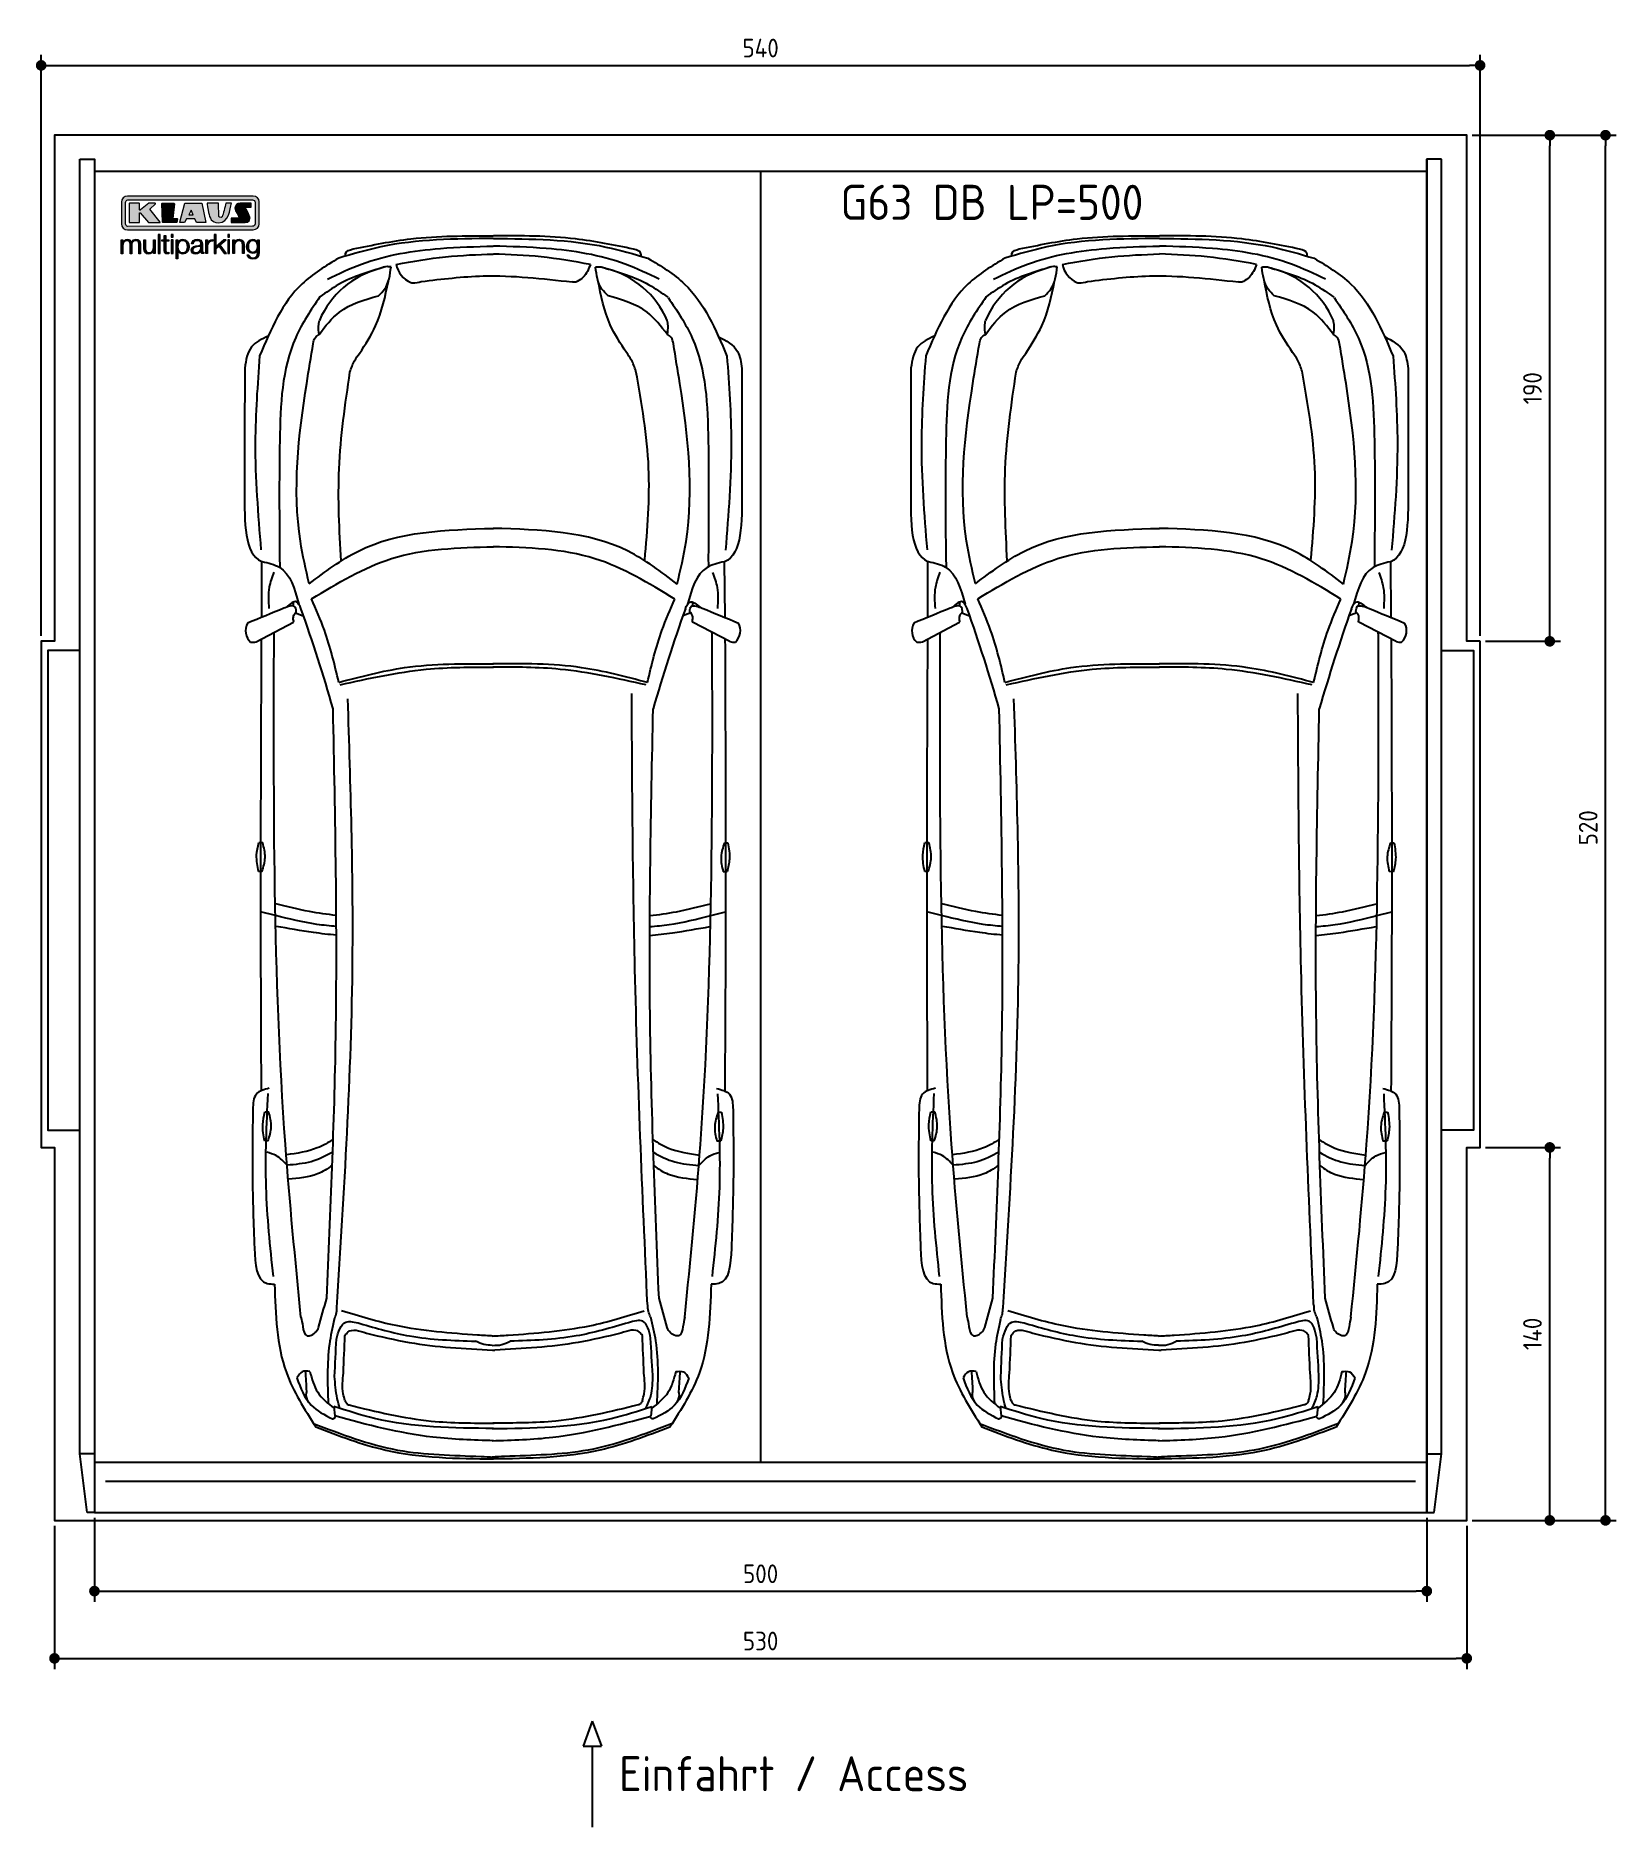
# Model space of a CAD drawing. Header units: millimetres. Extents: x -20 to 5911, y -1152 to 5573.
import ezdxf

# ---------------------------------------------------------------- set-up
doc = ezdxf.new("R2010")
doc.units = ezdxf.units.MM
for name, color, linetype in [('4', 3, 'Continuous'), ('5', 3, 'Continuous'), ('Car', 10, 'Continuous'), ('Logo', 7, 'Continuous')]:
    doc.layers.add(name, color=color, linetype=linetype)
doc.styles.get("Standard").update_dxf_attribs({"font": 'ISOCP.SHX'})
doc.dimstyles.new('GEN-ISO', dxfattribs={"dimscale": 20, "dimtxt": 3.5, "dimasz": 2, "dimexe": 2, "dimexo": 1, "dimgap": 1.5, "dimtad": 1, "dimdec": 1, "dimdsep": 46, "dimtxsty": 'STANDARD', "dimblk": 'PUNKT', "dimcen": 2, "dimclrd": 256, "dimclre": 256, "dimclrt": 2, "dimadec": 0, "dimazin": 0, "dimtp": 0.1, "dimtm": 0.1, "dimtfac": 0.71, "dimtdec": 1, "dimtmove": 2, "dimatfit": 3, "dimldrblk": 'PUNKT', "dimfxl": 1, "dimtolj": 1, "dimarcsym": 0})

msp = doc.modelspace()

# ---------------------------------------------------------------- texts
for s, height, p in [('G63 DB LP=500', 132, (2999.77, 4881.86)), ('Einfahrt / Access', 131.25, (2168.69, -1016.67))]:
    msp.add_text(s, height=height).set_placement(p)

# ---------------------------------------------------------------- blocks, each defined once
blk = doc.blocks.new('PUNKT')
at = {"layer": '4', "color": 0, "linetype": 'ByBlock'}
blk.add_line((-0.5, 0), (-1, 0), dxfattribs=at)
at = {"layer": '4', "color": 0, "linetype": 'ByBlock', "const_width": 0.5}
blk.add_lwpolyline([(-0.25, 0, 1), (0.25, 0, 1)], format="xyb", close=True, dxfattribs=at)
blk = doc.blocks.new('*D6')
at = {"layer": '5', "lineweight": -2}
for p, q in [((0, 3320), (0, 5502.1)), ((40, 5462.1), (5360, 5462.1)), ((5400, 3320), (5400, 5502.1))]:
    blk.add_line(p, q, dxfattribs=at)
at = {"layer": 'DEFPOINTS', "color": 0}
for p in [(5400, 5462.1), (0, 3300), (5400, 3300)]:
    blk.add_point(p, dxfattribs=at)
at = {"layer": '5', "lineweight": -2, "xscale": 40, "yscale": 40, "zscale": 40, "rotation": 180}
blk.add_blockref('PUNKT', (0, 5462.1), dxfattribs=at)
at = {"layer": '5', "lineweight": -2, "xscale": 40, "yscale": 40, "zscale": 40}
blk.add_blockref('PUNKT', (5400, 5462.1), dxfattribs=at)
at = {"layer": '5', "color": 2, "insert": (2700, 5527.1), "char_height": 70, "attachment_point": 5}
blk.add_mtext('540', dxfattribs=at)
blk = doc.blocks.new('*D7')
at = {"layer": '5', "lineweight": -2}
for p, q in [((50, -20), (50, -558)), ((5350, -20), (5350, -558)), ((90, -518), (5310, -518))]:
    blk.add_line(p, q, dxfattribs=at)
at = {"layer": 'DEFPOINTS', "color": 0}
for p in [(50, 0), (5350, 0), (5350, -518)]:
    blk.add_point(p, dxfattribs=at)
at = {"layer": '5', "lineweight": -2, "xscale": 40, "yscale": 40, "zscale": 40, "rotation": 180}
blk.add_blockref('PUNKT', (50, -518), dxfattribs=at)
at = {"layer": '5', "lineweight": -2, "xscale": 40, "yscale": 40, "zscale": 40}
blk.add_blockref('PUNKT', (5350, -518), dxfattribs=at)
at = {"layer": '5', "color": 2, "insert": (2700, -453), "char_height": 70, "attachment_point": 5}
blk.add_mtext('530', dxfattribs=at)
blk = doc.blocks.new('*D8')
at = {"layer": '5', "lineweight": -2}
for p, q in [((200, 10), (200, -305.5)), ((5200, 10), (5200, -305.5)), ((240, -265.5), (5160, -265.5))]:
    blk.add_line(p, q, dxfattribs=at)
at = {"layer": 'DEFPOINTS', "color": 0}
for p in [(200, 30), (5200, 30), (5200, -265.5)]:
    blk.add_point(p, dxfattribs=at)
at = {"layer": '5', "lineweight": -2, "xscale": 40, "yscale": 40, "zscale": 40, "rotation": 180}
blk.add_blockref('PUNKT', (200, -265.5), dxfattribs=at)
at = {"layer": '5', "lineweight": -2, "xscale": 40, "yscale": 40, "zscale": 40}
blk.add_blockref('PUNKT', (5200, -265.5), dxfattribs=at)
at = {"layer": '5', "color": 2, "insert": (2700, -200.5), "char_height": 70, "attachment_point": 5}
blk.add_mtext('500', dxfattribs=at)
blk = doc.blocks.new('*D3')
at = {"layer": '5', "lineweight": -2}
for p, q in [((5420, 5200), (5910.6, 5200)), ((5870.6, 40), (5870.6, 5160)), ((5370, 0), (5910.6, 0))]:
    blk.add_line(p, q, dxfattribs=at)
at = {"layer": 'DEFPOINTS', "color": 0}
for p in [(5400, 5200), (5870.6, 5200), (5350, 0)]:
    blk.add_point(p, dxfattribs=at)
at = {"layer": '5', "lineweight": -2, "xscale": 40, "yscale": 40, "zscale": 40}
for p, rotation in [((5870.6, 5200), 90), ((5870.6, 0), 270)]:
    blk.add_blockref('PUNKT', p, dxfattribs=dict(at, rotation=rotation))
at = {"layer": '5', "color": 2, "insert": (5805.6, 2600), "char_height": 70, "attachment_point": 5, "rotation": 90}
blk.add_mtext('\\A1;520', dxfattribs=at)
blk = doc.blocks.new('*D4')
at = {"layer": '5', "lineweight": -2}
for p, q in [((5370, 5200), (5701.5, 5200)), ((5661.5, 3340), (5661.5, 5160)), ((5420, 3300), (5701.5, 3300))]:
    blk.add_line(p, q, dxfattribs=at)
at = {"layer": 'DEFPOINTS', "color": 0}
for p in [(5350, 5200), (5661.5, 5200), (5400, 3300)]:
    blk.add_point(p, dxfattribs=at)
at = {"layer": '5', "lineweight": -2, "xscale": 40, "yscale": 40, "zscale": 40}
for p, rotation in [((5661.5, 5200), 90), ((5661.5, 3300), 270)]:
    blk.add_blockref('PUNKT', p, dxfattribs=dict(at, rotation=rotation))
at = {"layer": '5', "color": 2, "insert": (5596.5, 4250), "char_height": 70, "attachment_point": 5, "rotation": 90}
blk.add_mtext('190', dxfattribs=at)
blk = doc.blocks.new('*D5')
at = {"layer": '5', "lineweight": -2}
for p, q in [((5420, 1400), (5701.5, 1400)), ((5661.5, 40), (5661.5, 1360)), ((5370, 0), (5701.5, 0))]:
    blk.add_line(p, q, dxfattribs=at)
at = {"layer": 'DEFPOINTS', "color": 0}
for p in [(5400, 1400), (5661.5, 1400), (5350, 0)]:
    blk.add_point(p, dxfattribs=at)
at = {"layer": '5', "lineweight": -2, "xscale": 40, "yscale": 40, "zscale": 40}
for p, rotation in [((5661.5, 1400), 90), ((5661.5, 0), 270)]:
    blk.add_blockref('PUNKT', p, dxfattribs=dict(at, rotation=rotation))
at = {"layer": '5', "color": 2, "insert": (5596.5, 700), "char_height": 70, "attachment_point": 5, "rotation": 90}
blk.add_mtext('\\A1;140', dxfattribs=at)
blk = doc.blocks.new('KLAUS')
at = {"layer": 'Logo'}
h = blk.add_hatch(color=8, dxfattribs=at)
h.dxf.hatch_style = 2
edge = h.paths.add_edge_path()
edge.add_spline(control_points=[(3.6, 29.09), (2.88, 29.09), (2.3, 28.51), (2.3, 27.8), (2.3, 27.8), (2.3, 16.11), (2.3, 16.11), (2.3, 15.39), (2.88, 14.81), (3.6, 14.81), (3.6, 14.81), (71.16, 14.81), (71.16, 14.81), (71.88, 14.81), (72.46, 15.39), (72.46, 16.11), (72.46, 16.11), (72.46, 27.8), (72.46, 27.8), (72.46, 28.51), (71.88, 29.09), (71.16, 29.09), (71.16, 29.09), (3.6, 29.09), (3.6, 29.09), (3.6, 29.09), (3.6, 29.09), (3.6, 29.09)], knot_values=[0, 0, 0, 0, 1, 1, 1, 2, 2, 2, 3, 3, 3, 4, 4, 4, 5, 5, 5, 6, 6, 6, 7, 7, 7, 8, 8, 8, 9, 9, 9, 9], degree=3, periodic=0)
edge = h.paths.add_edge_path()
edge.add_spline(control_points=[(3.35, 31.23), (3.35, 31.23), (71.47, 31.23), (71.47, 31.23), (73.26, 31.23), (74.71, 29.77), (74.71, 27.99), (74.71, 27.99), (74.71, 16.17), (74.71, 16.17), (74.71, 14.38), (73.26, 12.93), (71.47, 12.93), (71.47, 12.93), (3.35, 12.93), (3.35, 12.93), (1.56, 12.93), (0.11, 14.38), (0.11, 16.17), (0.11, 16.17), (0.11, 27.99), (0.11, 27.99), (0.11, 29.77), (1.56, 31.23), (3.35, 31.23), (3.35, 31.23), (3.35, 31.23), (3.35, 31.23)], knot_values=[0, 0, 0, 0, 1, 1, 1, 2, 2, 2, 3, 3, 3, 4, 4, 4, 5, 5, 5, 6, 6, 6, 7, 7, 7, 8, 8, 8, 9, 9, 9, 9], degree=3, periodic=0)
h = blk.add_hatch(color=8, dxfattribs=at)
h.dxf.hatch_style = 2
edge = h.paths.add_edge_path()
edge.add_spline(control_points=[(4.5, 27.33), (4.5, 27.33), (9.7, 27.33), (9.7, 27.33), (9.84, 27.33), (9.96, 27.22), (9.96, 27.08), (9.96, 27.08), (9.96, 23.69), (9.96, 23.69), (9.96, 23.69), (9.94, 23.64), (10.04, 23.59), (10.14, 23.53), (10.2, 23.57), (10.2, 23.57), (10.2, 23.57), (10.51, 23.75), (10.51, 23.75), (10.51, 23.75), (14.94, 27.33), (14.94, 27.33), (14.94, 27.33), (18.41, 27.33), (18.41, 27.33), (18.41, 27.33), (18.49, 27.33), (18.56, 27.2), (18.65, 27.04), (18.53, 26.91), (18.53, 26.91), (18.53, 26.91), (15.49, 24.11), (15.49, 24.11), (15.49, 24.11), (21.14, 17.06), (21.14, 17.06), (21.14, 17.06), (21.13, 16.91), (21.13, 16.91), (21.08, 16.84), (20.99, 16.82), (20.99, 16.82), (20.99, 16.82), (14.7, 16.82), (14.7, 16.82), (14.7, 16.82), (10.26, 22.17), (10.26, 22.17), (10.26, 22.17), (10.19, 22.24), (10.08, 22.21), (9.97, 22.18), (9.96, 22.11), (9.96, 22.11), (9.96, 22.11), (9.96, 17.08), (9.96, 17.08), (9.96, 16.94), (9.84, 16.82), (9.7, 16.82), (9.7, 16.82), (4.5, 16.82), (4.5, 16.82), (4.36, 16.82), (4.25, 16.94), (4.25, 17.08), (4.25, 17.08), (4.25, 27.08), (4.25, 27.08), (4.25, 27.22), (4.36, 27.33), (4.5, 27.33), (4.5, 27.33), (4.5, 27.33), (4.5, 27.33)], knot_values=[0, 0, 0, 0, 1, 1, 1, 2, 2, 2, 3, 3, 3, 4, 4, 4, 5, 5, 5, 6, 6, 6, 7, 7, 7, 8, 8, 8, 9, 9, 9, 10, 10, 10, 11, 11, 11, 12, 12, 12, 13, 13, 13, 14, 14, 14, 15, 15, 15, 16, 16, 16, 17, 17, 17, 18, 18, 18, 19, 19, 19, 20, 20, 20, 21, 21, 21, 22, 22, 22, 23, 23, 23, 24, 24, 24, 25, 25, 25, 25], degree=3, periodic=0)
h = blk.add_hatch(color=8, dxfattribs=at)
h.dxf.hatch_style = 2
h.paths.add_polyline_path([(22.42, 17.06), (21.97, 27.15), (22.24, 27.33), (28.55, 27.33), (28.86, 26.97), (28.01, 19.08), (30.26, 19.07), (30.44, 18.95), (30.08, 16.95), (29.49, 16.82), (22.6, 16.82)])
h = blk.add_hatch(color=8, dxfattribs=at)
h.paths.add_polyline_path([(36.52, 21.01), (38.93, 21.01), (37.87, 23.57)])
h.paths.add_polyline_path([(34.52, 27.33), (43.65, 27.33), (45.76, 16.94), (45.57, 16.82), (40.83, 16.82), (39.89, 18.95), (35.42, 18.95), (34.27, 16.82), (31.78, 16.82), (31.66, 17)])
h = blk.add_hatch(color=8, dxfattribs=at)
h.dxf.hatch_style = 2
edge = h.paths.add_edge_path()
edge.add_spline(control_points=[(52.69, 27.32), (52.69, 27.32), (52.88, 20.14), (52.88, 20.14), (53.01, 19.89), (53.2, 19.77), (53.43, 19.71), (53.91, 19.59), (54.43, 19.57), (54.64, 20.03), (55.23, 21.34), (56.27, 25.45), (56.6, 27.33), (56.6, 27.33), (59.77, 27.33), (59.77, 27.33), (58.77, 23.9), (58.56, 16.82), (52.63, 16.76), (48.72, 16.72), (48.01, 19.35), (47.27, 22.24), (46.89, 23.68), (46.54, 27.33), (46.54, 27.33), (46.54, 27.33), (52.69, 27.32), (52.69, 27.32), (52.69, 27.32), (52.69, 27.32), (52.69, 27.32)], knot_values=[0, 0, 0, 0, 1, 1, 1, 2, 2, 2, 3, 3, 3, 4, 4, 4, 5, 5, 5, 6, 6, 6, 7, 7, 7, 8, 8, 8, 9, 9, 9, 10, 10, 10, 10], degree=3, periodic=0)
h = blk.add_hatch(color=8, dxfattribs=at)
h.dxf.hatch_style = 2
edge = h.paths.add_edge_path()
edge.add_spline(control_points=[(64.46, 27.33), (64.46, 27.33), (70.31, 27.33), (70.31, 27.33), (70.31, 26.52), (70.31, 26.02), (70.31, 25.12), (70.31, 25.12), (67.3, 25.12), (67.3, 25.12), (67.24, 25.04), (67.25, 25.11), (67.25, 24.91), (67.25, 24.88), (69.73, 20.38), (69.73, 19.57), (69.73, 16.4), (67.22, 16.81), (65.9, 16.82), (65.9, 16.82), (59.59, 16.82), (59.59, 16.82), (59.59, 17.76), (59.59, 18.23), (59.59, 19.14), (59.59, 19.14), (63.75, 19.14), (63.75, 19.14), (63.82, 19.22), (63.81, 19.11), (63.81, 19.31), (63.81, 20.32), (61.58, 23.06), (61.58, 24.63), (61.58, 26.33), (62.83, 27.34), (64.46, 27.33), (64.46, 27.33), (64.46, 27.33), (64.46, 27.33)], knot_values=[0, 0, 0, 0, 1, 1, 1, 2, 2, 2, 3, 3, 3, 4, 4, 4, 5, 5, 5, 6, 6, 6, 7, 7, 7, 8, 8, 8, 9, 9, 9, 10, 10, 10, 11, 11, 11, 12, 12, 12, 13, 13, 13, 13], degree=3, periodic=0)
h = blk.add_hatch(color=30, dxfattribs=at)
h.dxf.hatch_style = 2
h.paths.add_polyline_path([(20.07, 0), (20.99, 0), (20.99, 10.45), (20.07, 10.45)])
h = blk.add_hatch(color=30, dxfattribs=at)
h.dxf.hatch_style = 2
edge = h.paths.add_edge_path()
edge.add_spline(control_points=[(24.22, 9.82), (24.22, 9.82), (23.3, 9.82), (23.3, 9.82), (23.3, 9.82), (23.3, 7.55), (23.3, 7.55), (23.3, 7.55), (21.98, 7.55), (21.98, 7.55), (21.98, 7.55), (21.98, 6.78), (21.98, 6.78), (21.98, 6.78), (23.3, 6.78), (23.3, 6.78), (23.3, 6.78), (23.3, 1.61), (23.3, 1.61), (23.28, 0.32), (23.71, -0.09), (24.94, -0.09), (25.22, -0.09), (25.48, -0.06), (25.76, -0.06), (25.76, -0.06), (25.76, 0.73), (25.76, 0.73), (25.5, 0.7), (25.23, 0.69), (24.97, 0.69), (24.31, 0.73), (24.22, 1.08), (24.22, 1.68), (24.22, 1.68), (24.22, 6.78), (24.22, 6.78), (24.22, 6.78), (25.76, 6.78), (25.76, 6.78), (25.76, 6.78), (25.76, 7.55), (25.76, 7.55), (25.76, 7.55), (24.22, 7.55), (24.22, 7.55), (24.22, 7.55), (24.22, 9.82), (24.22, 9.82), (24.22, 9.82), (24.22, 9.82), (24.22, 9.82)], knot_values=[0, 0, 0, 0, 1, 1, 1, 2, 2, 2, 3, 3, 3, 4, 4, 4, 5, 5, 5, 6, 6, 6, 7, 7, 7, 8, 8, 8, 9, 9, 9, 10, 10, 10, 11, 11, 11, 12, 12, 12, 13, 13, 13, 14, 14, 14, 15, 15, 15, 16, 16, 16, 17, 17, 17, 17], degree=3, periodic=0)
h = blk.add_hatch(color=30, dxfattribs=at)
h.paths.add_polyline_path([(27.1, 0), (28.03, 0), (28.03, 7.55), (27.1, 7.55)])
h.paths.add_polyline_path([(27.1, 8.98), (28.03, 8.98), (28.03, 10.45), (27.1, 10.45)])
h = blk.add_hatch(color=30, dxfattribs=at)
h.dxf.hatch_style = 2
h.paths.add_polyline_path([(50.4, 0), (51.32, 0), (51.32, 2.87), (52.82, 4.11), (55.8, 0), (56.96, 0), (53.52, 4.76), (56.74, 7.55), (55.51, 7.55), (51.32, 3.89), (51.32, 10.45), (50.4, 10.45)])
h = blk.add_hatch(color=30, dxfattribs=at)
h.paths.add_polyline_path([(57.74, 0), (58.66, 0), (58.66, 7.55), (57.74, 7.55)])
h.paths.add_polyline_path([(57.74, 8.98), (58.66, 8.98), (58.66, 10.45), (57.74, 10.45)])
h = blk.add_hatch(color=30, dxfattribs=at)
h.dxf.hatch_style = 2
edge = h.paths.add_edge_path()
edge.add_spline(control_points=[(0, 0), (0, 0), (0.92, 0), (0.92, 0), (0.92, 0), (0.92, 4.22), (0.92, 4.22), (0.94, 5.8), (1.58, 7), (3.18, 7), (4.35, 7), (4.77, 6.15), (4.76, 5.12), (4.76, 5.12), (4.76, 0), (4.76, 0), (4.76, 0), (5.68, 0), (5.68, 0), (5.68, 0), (5.68, 4.27), (5.68, 4.27), (5.68, 5.68), (6.14, 7), (7.73, 7), (9.05, 7), (9.52, 6.32), (9.52, 5.08), (9.52, 5.08), (9.52, 0), (9.52, 0), (9.52, 0), (10.44, 0), (10.44, 0), (10.44, 0), (10.44, 5.12), (10.44, 5.12), (10.44, 6.91), (9.59, 7.77), (7.94, 7.77), (6.94, 7.77), (5.99, 7.29), (5.54, 6.3), (5.26, 7.29), (4.36, 7.77), (3.37, 7.77), (2.17, 7.77), (1.38, 7.19), (0.89, 6.28), (0.89, 6.28), (0.85, 6.28), (0.85, 6.28), (0.85, 6.28), (0.85, 7.55), (0.85, 7.55), (0.85, 7.55), (0, 7.55), (0, 7.55), (0, 7.55), (0, 0), (0, 0), (0, 0), (0, 0), (0, 0)], knot_values=[0, 0, 0, 0, 1, 1, 1, 2, 2, 2, 3, 3, 3, 4, 4, 4, 5, 5, 5, 6, 6, 6, 7, 7, 7, 8, 8, 8, 9, 9, 9, 10, 10, 10, 11, 11, 11, 12, 12, 12, 13, 13, 13, 14, 14, 14, 15, 15, 15, 16, 16, 16, 17, 17, 17, 18, 18, 18, 19, 19, 19, 20, 20, 20, 21, 21, 21, 21], degree=3, periodic=0)
h = blk.add_hatch(color=30, dxfattribs=at)
h.dxf.hatch_style = 2
edge = h.paths.add_edge_path()
edge.add_spline(control_points=[(18.31, 7.55), (18.31, 7.55), (17.39, 7.55), (17.39, 7.55), (17.39, 7.55), (17.39, 3.59), (17.39, 3.59), (17.39, 2.05), (16.7, 0.56), (15.12, 0.56), (13.66, 0.56), (13.15, 1.27), (13.1, 2.64), (13.1, 2.64), (13.1, 7.55), (13.1, 7.55), (13.1, 7.55), (12.18, 7.55), (12.18, 7.55), (12.18, 7.55), (12.18, 2.65), (12.18, 2.65), (12.18, 0.89), (12.93, -0.22), (14.83, -0.22), (15.96, -0.22), (16.95, 0.35), (17.44, 1.36), (17.44, 1.36), (17.47, 1.36), (17.47, 1.36), (17.47, 1.36), (17.47, 0), (17.47, 0), (17.47, 0), (18.31, 0), (18.31, 0), (18.31, 0), (18.31, 7.55), (18.31, 7.55), (18.31, 7.55), (18.31, 7.55), (18.31, 7.55)], knot_values=[0, 0, 0, 0, 1, 1, 1, 2, 2, 2, 3, 3, 3, 4, 4, 4, 5, 5, 5, 6, 6, 6, 7, 7, 7, 8, 8, 8, 9, 9, 9, 10, 10, 10, 11, 11, 11, 12, 12, 12, 13, 13, 13, 14, 14, 14, 14], degree=3, periodic=0)
h = blk.add_hatch(color=30, dxfattribs=at)
edge = h.paths.add_edge_path()
edge.add_spline(control_points=[(35.84, 3.78), (35.84, 2.21), (35.12, 0.56), (33.37, 0.56), (31.4, 0.56), (30.72, 2.21), (30.72, 3.78), (30.72, 5.49), (31.33, 7), (33.37, 7), (35.12, 7), (35.84, 5.34), (35.84, 3.78), (35.84, 3.78), (35.84, 3.78), (35.84, 3.78)], knot_values=[0, 0, 0, 0, 1, 1, 1, 2, 2, 2, 3, 3, 3, 4, 4, 4, 5, 5, 5, 5], degree=3, periodic=0)
edge = h.paths.add_edge_path()
edge.add_spline(control_points=[(29.79, -2.8), (29.79, -2.8), (30.72, -2.8), (30.72, -2.8), (30.72, -2.8), (30.72, 1.43), (30.72, 1.43), (30.72, 1.43), (30.74, 1.43), (30.74, 1.43), (31.14, 0.35), (32.24, -0.22), (33.37, -0.22), (35.66, -0.22), (36.76, 1.64), (36.76, 3.78), (36.76, 5.91), (35.66, 7.77), (33.37, 7.77), (32.15, 7.77), (31.1, 7.14), (30.67, 6.12), (30.67, 6.12), (30.64, 6.12), (30.64, 6.12), (30.64, 6.12), (30.64, 7.55), (30.64, 7.55), (30.64, 7.55), (29.79, 7.55), (29.79, 7.55), (29.79, 7.55), (29.79, -2.8), (29.79, -2.8), (29.79, -2.8), (29.79, -2.8), (29.79, -2.8)], knot_values=[0, 0, 0, 0, 1, 1, 1, 2, 2, 2, 3, 3, 3, 4, 4, 4, 5, 5, 5, 6, 6, 6, 7, 7, 7, 8, 8, 8, 9, 9, 9, 10, 10, 10, 11, 11, 11, 12, 12, 12, 12], degree=3, periodic=0)
h = blk.add_hatch(color=30, dxfattribs=at)
edge = h.paths.add_edge_path()
edge.add_spline(control_points=[(43.03, 2.93), (43.04, 1.45), (41.8, 0.56), (40.39, 0.56), (39.53, 0.56), (38.71, 1.13), (38.71, 2.05), (38.71, 3.53), (40.66, 3.51), (42.22, 3.79), (42.47, 3.84), (42.88, 3.91), (43, 4.13), (43, 4.13), (43.03, 4.13), (43.03, 4.13), (43.03, 4.13), (43.03, 2.93), (43.03, 2.93), (43.03, 2.93), (43.03, 2.93), (43.03, 2.93)], knot_values=[0, 0, 0, 0, 1, 1, 1, 2, 2, 2, 3, 3, 3, 4, 4, 4, 5, 5, 5, 6, 6, 6, 7, 7, 7, 7], degree=3, periodic=0)
edge = h.paths.add_edge_path()
edge.add_spline(control_points=[(39.03, 5.24), (39.06, 6.47), (39.91, 7), (41.05, 7), (42.14, 7), (43.03, 6.69), (43.03, 5.45), (43.03, 4.61), (42.6, 4.51), (41.84, 4.42), (39.85, 4.19), (37.79, 4.11), (37.79, 1.99), (37.79, 0.47), (38.93, -0.22), (40.32, -0.22), (41.77, -0.22), (42.43, 0.34), (43.07, 1.32), (43.07, 1.32), (43.1, 1.32), (43.1, 1.32), (43.1, 0.53), (43.25, 0), (44.19, 0), (44.43, 0), (44.58, 0.01), (44.79, 0.06), (44.79, 0.06), (44.79, 0.83), (44.79, 0.83), (44.71, 0.81), (44.6, 0.78), (44.49, 0.78), (44.13, 0.78), (43.95, 0.98), (43.95, 1.33), (43.95, 1.33), (43.95, 5.34), (43.95, 5.34), (43.95, 7.36), (42.5, 7.77), (41.17, 7.77), (39.44, 7.77), (38.2, 7.01), (38.11, 5.24), (38.11, 5.24), (39.03, 5.24), (39.03, 5.24), (39.03, 5.24), (39.03, 5.24), (39.03, 5.24)], knot_values=[0, 0, 0, 0, 1, 1, 1, 2, 2, 2, 3, 3, 3, 4, 4, 4, 5, 5, 5, 6, 6, 6, 7, 7, 7, 8, 8, 8, 9, 9, 9, 10, 10, 10, 11, 11, 11, 12, 12, 12, 13, 13, 13, 14, 14, 14, 15, 15, 15, 16, 16, 16, 17, 17, 17, 17], degree=3, periodic=0)
h = blk.add_hatch(color=30, dxfattribs=at)
h.dxf.hatch_style = 2
edge = h.paths.add_edge_path()
edge.add_spline(control_points=[(45.79, 0), (45.79, 0), (46.71, 0), (46.71, 0), (46.71, 0), (46.71, 4.03), (46.71, 4.03), (46.71, 5.59), (47.85, 6.82), (49.52, 6.73), (49.52, 6.73), (49.52, 7.66), (49.52, 7.66), (48.16, 7.72), (47.14, 7), (46.67, 5.78), (46.67, 5.78), (46.64, 5.78), (46.64, 5.78), (46.64, 5.78), (46.64, 7.55), (46.64, 7.55), (46.64, 7.55), (45.79, 7.55), (45.79, 7.55), (45.79, 7.55), (45.79, 0), (45.79, 0), (45.79, 0), (45.79, 0), (45.79, 0)], knot_values=[0, 0, 0, 0, 1, 1, 1, 2, 2, 2, 3, 3, 3, 4, 4, 4, 5, 5, 5, 6, 6, 6, 7, 7, 7, 8, 8, 8, 9, 9, 9, 10, 10, 10, 10], degree=3, periodic=0)
h = blk.add_hatch(color=30, dxfattribs=at)
h.dxf.hatch_style = 2
edge = h.paths.add_edge_path()
edge.add_spline(control_points=[(60.41, 0), (60.41, 0), (61.33, 0), (61.33, 0), (61.33, 0), (61.33, 4.41), (61.33, 4.41), (61.36, 5.89), (62.24, 7), (63.7, 7), (65.2, 7), (65.62, 6.02), (65.62, 4.71), (65.62, 4.71), (65.62, 0), (65.62, 0), (65.62, 0), (66.54, 0), (66.54, 0), (66.54, 0), (66.54, 4.86), (66.54, 4.86), (66.54, 6.66), (65.9, 7.77), (63.78, 7.77), (62.71, 7.77), (61.7, 7.16), (61.36, 6.25), (61.36, 6.25), (61.33, 6.25), (61.33, 6.25), (61.33, 6.25), (61.33, 7.55), (61.33, 7.55), (61.33, 7.55), (60.41, 7.55), (60.41, 7.55), (60.41, 7.55), (60.41, 0), (60.41, 0), (60.41, 0), (60.41, 0), (60.41, 0)], knot_values=[0, 0, 0, 0, 1, 1, 1, 2, 2, 2, 3, 3, 3, 4, 4, 4, 5, 5, 5, 6, 6, 6, 7, 7, 7, 8, 8, 8, 9, 9, 9, 10, 10, 10, 11, 11, 11, 12, 12, 12, 13, 13, 13, 14, 14, 14, 14], degree=3, periodic=0)
h = blk.add_hatch(color=30, dxfattribs=at)
edge = h.paths.add_edge_path()
edge.add_spline(control_points=[(71.32, 0.86), (69.62, 0.86), (68.83, 2.34), (68.83, 3.86), (68.83, 5.43), (69.56, 7), (71.32, 7), (73.06, 7), (73.75, 5.34), (73.75, 3.86), (73.75, 2.33), (72.91, 0.86), (71.32, 0.86), (71.32, 0.86), (71.32, 0.86), (71.32, 0.86)], knot_values=[0, 0, 0, 0, 1, 1, 1, 2, 2, 2, 3, 3, 3, 4, 4, 4, 5, 5, 5, 5], degree=3, periodic=0)
edge = h.paths.add_edge_path()
edge.add_spline(control_points=[(74.67, 7.55), (74.67, 7.55), (73.75, 7.55), (73.75, 7.55), (73.75, 7.55), (73.75, 6.25), (73.75, 6.25), (73.75, 6.25), (73.72, 6.25), (73.72, 6.25), (73.35, 7.09), (72.41, 7.77), (71.32, 7.77), (69.13, 7.77), (67.9, 6.05), (67.9, 3.97), (67.9, 1.82), (68.9, 0.09), (71.32, 0.09), (72.4, 0.09), (73.29, 0.72), (73.72, 1.64), (73.72, 1.64), (73.75, 1.64), (73.75, 1.64), (73.75, 1.64), (73.75, 0.61), (73.75, 0.61), (73.75, -1.23), (73.01, -2.24), (71.32, -2.24), (70.29, -2.24), (69.31, -1.85), (69.1, -0.73), (69.1, -0.73), (68.18, -0.73), (68.18, -0.73), (68.31, -2.34), (69.81, -3.02), (71.32, -3.02), (73.79, -3.02), (74.65, -1.64), (74.67, 0.61), (74.67, 0.61), (74.67, 7.55), (74.67, 7.55), (74.67, 7.55), (74.67, 7.55), (74.67, 7.55)], knot_values=[0, 0, 0, 0, 1, 1, 1, 2, 2, 2, 3, 3, 3, 4, 4, 4, 5, 5, 5, 6, 6, 6, 7, 7, 7, 8, 8, 8, 9, 9, 9, 10, 10, 10, 11, 11, 11, 12, 12, 12, 13, 13, 13, 14, 14, 14, 15, 15, 15, 16, 16, 16, 16], degree=3, periodic=0)
at = {"layer": 'Logo', "lineweight": 0}
for points in [[(22.42, 17.06), (21.97, 27.15), (22.24, 27.33), (28.55, 27.33), (28.86, 26.97), (28.01, 19.08), (30.26, 19.07), (30.44, 18.95), (30.08, 16.95), (29.49, 16.82), (22.6, 16.82), (22.42, 17.06), (22.42, 17.06)], [(34.52, 27.33), (43.65, 27.33), (45.76, 16.94), (45.57, 16.82), (40.83, 16.82), (39.89, 18.95), (35.42, 18.95), (34.27, 16.82), (31.78, 16.82), (31.66, 17), (34.52, 27.33), (34.52, 27.33)], [(36.52, 21.01), (38.93, 21.01), (37.87, 23.57), (36.52, 21.01), (36.52, 21.01)], [(20.07, 0), (20.99, 0), (20.99, 10.45), (20.07, 10.45), (20.07, 0), (20.07, 0)], [(27.1, 8.98), (28.03, 8.98), (28.03, 10.45), (27.1, 10.45), (27.1, 8.98), (27.1, 8.98)], [(50.4, 0), (51.32, 0), (51.32, 2.87), (52.82, 4.11), (55.8, 0), (56.96, 0), (53.52, 4.76), (56.74, 7.55), (55.51, 7.55), (51.32, 3.89), (51.32, 10.45), (50.4, 10.45), (50.4, 0), (50.4, 0)], [(57.74, 8.98), (58.66, 8.98), (58.66, 10.45), (57.74, 10.45), (57.74, 8.98), (57.74, 8.98)], [(27.1, 0), (28.03, 0), (28.03, 7.55), (27.1, 7.55), (27.1, 0), (27.1, 0)], [(57.74, 0), (58.66, 0), (58.66, 7.55), (57.74, 7.55), (57.74, 0), (57.74, 0)]]:
    blk.add_lwpolyline(points, dxfattribs=at)
for points, knots in [([(3.35, 31.23), (3.35, 31.23), (71.47, 31.23), (71.47, 31.23), (73.26, 31.23), (74.71, 29.77), (74.71, 27.99), (74.71, 27.99), (74.71, 16.17), (74.71, 16.17), (74.71, 14.38), (73.26, 12.93), (71.47, 12.93), (71.47, 12.93), (3.35, 12.93), (3.35, 12.93), (1.56, 12.93), (0.11, 14.38), (0.11, 16.17), (0.11, 16.17), (0.11, 27.99), (0.11, 27.99), (0.11, 29.77), (1.56, 31.23), (3.35, 31.23), (3.35, 31.23), (3.35, 31.23), (3.35, 31.23)], [0, 0, 0, 0, 1, 1, 1, 2, 2, 2, 3, 3, 3, 4, 4, 4, 5, 5, 5, 6, 6, 6, 7, 7, 7, 8, 8, 8, 9, 9, 9, 9]), ([(3.6, 29.09), (2.88, 29.09), (2.3, 28.51), (2.3, 27.8), (2.3, 27.8), (2.3, 16.11), (2.3, 16.11), (2.3, 15.39), (2.88, 14.81), (3.6, 14.81), (3.6, 14.81), (71.16, 14.81), (71.16, 14.81), (71.88, 14.81), (72.46, 15.39), (72.46, 16.11), (72.46, 16.11), (72.46, 27.8), (72.46, 27.8), (72.46, 28.51), (71.88, 29.09), (71.16, 29.09), (71.16, 29.09), (3.6, 29.09), (3.6, 29.09), (3.6, 29.09), (3.6, 29.09), (3.6, 29.09)], [0, 0, 0, 0, 1, 1, 1, 2, 2, 2, 3, 3, 3, 4, 4, 4, 5, 5, 5, 6, 6, 6, 7, 7, 7, 8, 8, 8, 9, 9, 9, 9]), ([(4.5, 27.33), (4.5, 27.33), (9.7, 27.33), (9.7, 27.33), (9.84, 27.33), (9.96, 27.22), (9.96, 27.08), (9.96, 27.08), (9.96, 23.69), (9.96, 23.69), (9.96, 23.69), (9.94, 23.64), (10.04, 23.59), (10.14, 23.53), (10.2, 23.57), (10.2, 23.57), (10.2, 23.57), (10.51, 23.75), (10.51, 23.75), (10.51, 23.75), (14.94, 27.33), (14.94, 27.33), (14.94, 27.33), (18.41, 27.33), (18.41, 27.33), (18.41, 27.33), (18.49, 27.33), (18.56, 27.2), (18.65, 27.04), (18.53, 26.91), (18.53, 26.91), (18.53, 26.91), (15.49, 24.11), (15.49, 24.11), (15.49, 24.11), (21.14, 17.06), (21.14, 17.06), (21.14, 17.06), (21.13, 16.91), (21.13, 16.91), (21.08, 16.84), (20.99, 16.82), (20.99, 16.82), (20.99, 16.82), (14.7, 16.82), (14.7, 16.82), (14.7, 16.82), (10.26, 22.17), (10.26, 22.17), (10.26, 22.17), (10.19, 22.24), (10.08, 22.21), (9.97, 22.18), (9.96, 22.11), (9.96, 22.11), (9.96, 22.11), (9.96, 17.08), (9.96, 17.08), (9.96, 16.94), (9.84, 16.82), (9.7, 16.82), (9.7, 16.82), (4.5, 16.82), (4.5, 16.82), (4.36, 16.82), (4.25, 16.94), (4.25, 17.08), (4.25, 17.08), (4.25, 27.08), (4.25, 27.08), (4.25, 27.22), (4.36, 27.33), (4.5, 27.33), (4.5, 27.33), (4.5, 27.33), (4.5, 27.33)], [0, 0, 0, 0, 1, 1, 1, 2, 2, 2, 3, 3, 3, 4, 4, 4, 5, 5, 5, 6, 6, 6, 7, 7, 7, 8, 8, 8, 9, 9, 9, 10, 10, 10, 11, 11, 11, 12, 12, 12, 13, 13, 13, 14, 14, 14, 15, 15, 15, 16, 16, 16, 17, 17, 17, 18, 18, 18, 19, 19, 19, 20, 20, 20, 21, 21, 21, 22, 22, 22, 23, 23, 23, 24, 24, 24, 25, 25, 25, 25]), ([(52.69, 27.32), (52.69, 27.32), (52.88, 20.14), (52.88, 20.14), (53.01, 19.89), (53.2, 19.77), (53.43, 19.71), (53.91, 19.59), (54.43, 19.57), (54.64, 20.03), (55.23, 21.34), (56.27, 25.45), (56.6, 27.33), (56.6, 27.33), (59.77, 27.33), (59.77, 27.33), (58.77, 23.9), (58.56, 16.82), (52.63, 16.76), (48.72, 16.72), (48.01, 19.35), (47.27, 22.24), (46.89, 23.68), (46.54, 27.33), (46.54, 27.33), (46.54, 27.33), (52.69, 27.32), (52.69, 27.32), (52.69, 27.32), (52.69, 27.32), (52.69, 27.32)], [0, 0, 0, 0, 1, 1, 1, 2, 2, 2, 3, 3, 3, 4, 4, 4, 5, 5, 5, 6, 6, 6, 7, 7, 7, 8, 8, 8, 9, 9, 9, 10, 10, 10, 10]), ([(64.46, 27.33), (64.46, 27.33), (70.31, 27.33), (70.31, 27.33), (70.31, 26.52), (70.31, 26.02), (70.31, 25.12), (70.31, 25.12), (67.3, 25.12), (67.3, 25.12), (67.24, 25.04), (67.25, 25.11), (67.25, 24.91), (67.25, 24.88), (69.73, 20.38), (69.73, 19.57), (69.73, 16.4), (67.22, 16.81), (65.9, 16.82), (65.9, 16.82), (59.59, 16.82), (59.59, 16.82), (59.59, 17.76), (59.59, 18.23), (59.59, 19.14), (59.59, 19.14), (63.75, 19.14), (63.75, 19.14), (63.82, 19.22), (63.81, 19.11), (63.81, 19.31), (63.81, 20.32), (61.58, 23.06), (61.58, 24.63), (61.58, 26.33), (62.83, 27.34), (64.46, 27.33), (64.46, 27.33), (64.46, 27.33), (64.46, 27.33)], [0, 0, 0, 0, 1, 1, 1, 2, 2, 2, 3, 3, 3, 4, 4, 4, 5, 5, 5, 6, 6, 6, 7, 7, 7, 8, 8, 8, 9, 9, 9, 10, 10, 10, 11, 11, 11, 12, 12, 12, 13, 13, 13, 13]), ([(24.22, 9.82), (24.22, 9.82), (23.3, 9.82), (23.3, 9.82), (23.3, 9.82), (23.3, 7.55), (23.3, 7.55), (23.3, 7.55), (21.98, 7.55), (21.98, 7.55), (21.98, 7.55), (21.98, 6.78), (21.98, 6.78), (21.98, 6.78), (23.3, 6.78), (23.3, 6.78), (23.3, 6.78), (23.3, 1.61), (23.3, 1.61), (23.28, 0.32), (23.71, -0.09), (24.94, -0.09), (25.22, -0.09), (25.48, -0.06), (25.76, -0.06), (25.76, -0.06), (25.76, 0.73), (25.76, 0.73), (25.5, 0.7), (25.23, 0.69), (24.97, 0.69), (24.31, 0.73), (24.22, 1.08), (24.22, 1.68), (24.22, 1.68), (24.22, 6.78), (24.22, 6.78), (24.22, 6.78), (25.76, 6.78), (25.76, 6.78), (25.76, 6.78), (25.76, 7.55), (25.76, 7.55), (25.76, 7.55), (24.22, 7.55), (24.22, 7.55), (24.22, 7.55), (24.22, 9.82), (24.22, 9.82), (24.22, 9.82), (24.22, 9.82), (24.22, 9.82)], [0, 0, 0, 0, 1, 1, 1, 2, 2, 2, 3, 3, 3, 4, 4, 4, 5, 5, 5, 6, 6, 6, 7, 7, 7, 8, 8, 8, 9, 9, 9, 10, 10, 10, 11, 11, 11, 12, 12, 12, 13, 13, 13, 14, 14, 14, 15, 15, 15, 16, 16, 16, 17, 17, 17, 17]), ([(0, 0), (0, 0), (0.92, 0), (0.92, 0), (0.92, 0), (0.92, 4.22), (0.92, 4.22), (0.94, 5.8), (1.58, 7), (3.18, 7), (4.35, 7), (4.77, 6.15), (4.76, 5.12), (4.76, 5.12), (4.76, 0), (4.76, 0), (4.76, 0), (5.68, 0), (5.68, 0), (5.68, 0), (5.68, 4.27), (5.68, 4.27), (5.68, 5.68), (6.14, 7), (7.73, 7), (9.05, 7), (9.52, 6.32), (9.52, 5.08), (9.52, 5.08), (9.52, 0), (9.52, 0), (9.52, 0), (10.44, 0), (10.44, 0), (10.44, 0), (10.44, 5.12), (10.44, 5.12), (10.44, 6.91), (9.59, 7.77), (7.94, 7.77), (6.94, 7.77), (5.99, 7.29), (5.54, 6.3), (5.26, 7.29), (4.36, 7.77), (3.37, 7.77), (2.17, 7.77), (1.38, 7.19), (0.89, 6.28), (0.89, 6.28), (0.85, 6.28), (0.85, 6.28), (0.85, 6.28), (0.85, 7.55), (0.85, 7.55), (0.85, 7.55), (0, 7.55), (0, 7.55), (0, 7.55), (0, 0), (0, 0), (0, 0), (0, 0), (0, 0)], [0, 0, 0, 0, 1, 1, 1, 2, 2, 2, 3, 3, 3, 4, 4, 4, 5, 5, 5, 6, 6, 6, 7, 7, 7, 8, 8, 8, 9, 9, 9, 10, 10, 10, 11, 11, 11, 12, 12, 12, 13, 13, 13, 14, 14, 14, 15, 15, 15, 16, 16, 16, 17, 17, 17, 18, 18, 18, 19, 19, 19, 20, 20, 20, 21, 21, 21, 21]), ([(18.31, 7.55), (18.31, 7.55), (17.39, 7.55), (17.39, 7.55), (17.39, 7.55), (17.39, 3.59), (17.39, 3.59), (17.39, 2.05), (16.7, 0.56), (15.12, 0.56), (13.66, 0.56), (13.15, 1.27), (13.1, 2.64), (13.1, 2.64), (13.1, 7.55), (13.1, 7.55), (13.1, 7.55), (12.18, 7.55), (12.18, 7.55), (12.18, 7.55), (12.18, 2.65), (12.18, 2.65), (12.18, 0.89), (12.93, -0.22), (14.83, -0.22), (15.96, -0.22), (16.95, 0.35), (17.44, 1.36), (17.44, 1.36), (17.47, 1.36), (17.47, 1.36), (17.47, 1.36), (17.47, 0), (17.47, 0), (17.47, 0), (18.31, 0), (18.31, 0), (18.31, 0), (18.31, 7.55), (18.31, 7.55), (18.31, 7.55), (18.31, 7.55), (18.31, 7.55)], [0, 0, 0, 0, 1, 1, 1, 2, 2, 2, 3, 3, 3, 4, 4, 4, 5, 5, 5, 6, 6, 6, 7, 7, 7, 8, 8, 8, 9, 9, 9, 10, 10, 10, 11, 11, 11, 12, 12, 12, 13, 13, 13, 14, 14, 14, 14]), ([(29.79, -2.8), (29.79, -2.8), (30.72, -2.8), (30.72, -2.8), (30.72, -2.8), (30.72, 1.43), (30.72, 1.43), (30.72, 1.43), (30.74, 1.43), (30.74, 1.43), (31.14, 0.35), (32.24, -0.22), (33.37, -0.22), (35.66, -0.22), (36.76, 1.64), (36.76, 3.78), (36.76, 5.91), (35.66, 7.77), (33.37, 7.77), (32.15, 7.77), (31.1, 7.14), (30.67, 6.12), (30.67, 6.12), (30.64, 6.12), (30.64, 6.12), (30.64, 6.12), (30.64, 7.55), (30.64, 7.55), (30.64, 7.55), (29.79, 7.55), (29.79, 7.55), (29.79, 7.55), (29.79, -2.8), (29.79, -2.8), (29.79, -2.8), (29.79, -2.8), (29.79, -2.8)], [0, 0, 0, 0, 1, 1, 1, 2, 2, 2, 3, 3, 3, 4, 4, 4, 5, 5, 5, 6, 6, 6, 7, 7, 7, 8, 8, 8, 9, 9, 9, 10, 10, 10, 11, 11, 11, 12, 12, 12, 12]), ([(35.84, 3.78), (35.84, 2.21), (35.12, 0.56), (33.37, 0.56), (31.4, 0.56), (30.72, 2.21), (30.72, 3.78), (30.72, 5.49), (31.33, 7), (33.37, 7), (35.12, 7), (35.84, 5.34), (35.84, 3.78), (35.84, 3.78), (35.84, 3.78), (35.84, 3.78)], [0, 0, 0, 0, 1, 1, 1, 2, 2, 2, 3, 3, 3, 4, 4, 4, 5, 5, 5, 5]), ([(39.03, 5.24), (39.06, 6.47), (39.91, 7), (41.05, 7), (42.14, 7), (43.03, 6.69), (43.03, 5.45), (43.03, 4.61), (42.6, 4.51), (41.84, 4.42), (39.85, 4.19), (37.79, 4.11), (37.79, 1.99), (37.79, 0.47), (38.93, -0.22), (40.32, -0.22), (41.77, -0.22), (42.43, 0.34), (43.07, 1.32), (43.07, 1.32), (43.1, 1.32), (43.1, 1.32), (43.1, 0.53), (43.25, 0), (44.19, 0), (44.43, 0), (44.58, 0.01), (44.79, 0.06), (44.79, 0.06), (44.79, 0.83), (44.79, 0.83), (44.71, 0.81), (44.6, 0.78), (44.49, 0.78), (44.13, 0.78), (43.95, 0.98), (43.95, 1.33), (43.95, 1.33), (43.95, 5.34), (43.95, 5.34), (43.95, 7.36), (42.5, 7.77), (41.17, 7.77), (39.44, 7.77), (38.2, 7.01), (38.11, 5.24), (38.11, 5.24), (39.03, 5.24), (39.03, 5.24), (39.03, 5.24), (39.03, 5.24), (39.03, 5.24)], [0, 0, 0, 0, 1, 1, 1, 2, 2, 2, 3, 3, 3, 4, 4, 4, 5, 5, 5, 6, 6, 6, 7, 7, 7, 8, 8, 8, 9, 9, 9, 10, 10, 10, 11, 11, 11, 12, 12, 12, 13, 13, 13, 14, 14, 14, 15, 15, 15, 16, 16, 16, 17, 17, 17, 17]), ([(43.03, 2.93), (43.04, 1.45), (41.8, 0.56), (40.39, 0.56), (39.53, 0.56), (38.71, 1.13), (38.71, 2.05), (38.71, 3.53), (40.66, 3.51), (42.22, 3.79), (42.47, 3.84), (42.88, 3.91), (43, 4.13), (43, 4.13), (43.03, 4.13), (43.03, 4.13), (43.03, 4.13), (43.03, 2.93), (43.03, 2.93), (43.03, 2.93), (43.03, 2.93), (43.03, 2.93)], [0, 0, 0, 0, 1, 1, 1, 2, 2, 2, 3, 3, 3, 4, 4, 4, 5, 5, 5, 6, 6, 6, 7, 7, 7, 7]), ([(45.79, 0), (45.79, 0), (46.71, 0), (46.71, 0), (46.71, 0), (46.71, 4.03), (46.71, 4.03), (46.71, 5.59), (47.85, 6.82), (49.52, 6.73), (49.52, 6.73), (49.52, 7.66), (49.52, 7.66), (48.16, 7.72), (47.14, 7), (46.67, 5.78), (46.67, 5.78), (46.64, 5.78), (46.64, 5.78), (46.64, 5.78), (46.64, 7.55), (46.64, 7.55), (46.64, 7.55), (45.79, 7.55), (45.79, 7.55), (45.79, 7.55), (45.79, 0), (45.79, 0), (45.79, 0), (45.79, 0), (45.79, 0)], [0, 0, 0, 0, 1, 1, 1, 2, 2, 2, 3, 3, 3, 4, 4, 4, 5, 5, 5, 6, 6, 6, 7, 7, 7, 8, 8, 8, 9, 9, 9, 10, 10, 10, 10]), ([(60.41, 0), (60.41, 0), (61.33, 0), (61.33, 0), (61.33, 0), (61.33, 4.41), (61.33, 4.41), (61.36, 5.89), (62.24, 7), (63.7, 7), (65.2, 7), (65.62, 6.02), (65.62, 4.71), (65.62, 4.71), (65.62, 0), (65.62, 0), (65.62, 0), (66.54, 0), (66.54, 0), (66.54, 0), (66.54, 4.86), (66.54, 4.86), (66.54, 6.66), (65.9, 7.77), (63.78, 7.77), (62.71, 7.77), (61.7, 7.16), (61.36, 6.25), (61.36, 6.25), (61.33, 6.25), (61.33, 6.25), (61.33, 6.25), (61.33, 7.55), (61.33, 7.55), (61.33, 7.55), (60.41, 7.55), (60.41, 7.55), (60.41, 7.55), (60.41, 0), (60.41, 0), (60.41, 0), (60.41, 0), (60.41, 0)], [0, 0, 0, 0, 1, 1, 1, 2, 2, 2, 3, 3, 3, 4, 4, 4, 5, 5, 5, 6, 6, 6, 7, 7, 7, 8, 8, 8, 9, 9, 9, 10, 10, 10, 11, 11, 11, 12, 12, 12, 13, 13, 13, 14, 14, 14, 14]), ([(74.67, 7.55), (74.67, 7.55), (73.75, 7.55), (73.75, 7.55), (73.75, 7.55), (73.75, 6.25), (73.75, 6.25), (73.75, 6.25), (73.72, 6.25), (73.72, 6.25), (73.35, 7.09), (72.41, 7.77), (71.32, 7.77), (69.13, 7.77), (67.9, 6.05), (67.9, 3.97), (67.9, 1.82), (68.9, 0.09), (71.32, 0.09), (72.4, 0.09), (73.29, 0.72), (73.72, 1.64), (73.72, 1.64), (73.75, 1.64), (73.75, 1.64), (73.75, 1.64), (73.75, 0.61), (73.75, 0.61), (73.75, -1.23), (73.01, -2.24), (71.32, -2.24), (70.29, -2.24), (69.31, -1.85), (69.1, -0.73), (69.1, -0.73), (68.18, -0.73), (68.18, -0.73), (68.31, -2.34), (69.81, -3.02), (71.32, -3.02), (73.79, -3.02), (74.65, -1.64), (74.67, 0.61), (74.67, 0.61), (74.67, 7.55), (74.67, 7.55), (74.67, 7.55), (74.67, 7.55), (74.67, 7.55)], [0, 0, 0, 0, 1, 1, 1, 2, 2, 2, 3, 3, 3, 4, 4, 4, 5, 5, 5, 6, 6, 6, 7, 7, 7, 8, 8, 8, 9, 9, 9, 10, 10, 10, 11, 11, 11, 12, 12, 12, 13, 13, 13, 14, 14, 14, 15, 15, 15, 16, 16, 16, 16]), ([(71.32, 0.86), (69.62, 0.86), (68.83, 2.34), (68.83, 3.86), (68.83, 5.43), (69.56, 7), (71.32, 7), (73.06, 7), (73.75, 5.34), (73.75, 3.86), (73.75, 2.33), (72.91, 0.86), (71.32, 0.86), (71.32, 0.86), (71.32, 0.86), (71.32, 0.86)], [0, 0, 0, 0, 1, 1, 1, 2, 2, 2, 3, 3, 3, 4, 4, 4, 5, 5, 5, 5])]:
    blk.add_open_spline(points, degree=3, knots=knots, dxfattribs=at)

# ---------------------------------------------------------------- dimensions: what is measured, and where the dimension line sits
at = {"layer": '5'}
for base, p1, p2, picture, middle in [((5400, 5462.06), (0, 3300), (5400, 3300), '*D6', (2700, 5527.06)), ((5350, -517.99), (50, 0), (5350, 0), '*D7', (2700, -452.99)), ((5200, -265.52), (200, 30), (5200, 30), '*D8', (2700, -200.52))]:
    dim = msp.add_linear_dim(base=base, p1=p1, p2=p2, dimstyle='GEN-ISO', override={"dimlfac": 0.1, "dimtolj": 0}, dxfattribs=at)
    dim.commit()
    dim.dimension.update_dxf_attribs({"geometry": picture, "text_midpoint": middle})
for base, p1, p2, angle, override, picture, middle in [((5870.6, 5200), (5350, 0), (5400, 5200), 270, {"dimlfac": 0.1}, '*D3', (5805.6, 2600)), ((5661.5, 5200), (5400, 3300), (5350, 5200), 90, {"dimscale": 20, "dimlfac": 0.1, "dimtolj": 0}, '*D4', (5596.5, 4250)), ((5661.5, 1400), (5350, 0), (5400, 1400), 270, {"dimlfac": 0.1}, '*D5', (5596.5, 700))]:
    dim = msp.add_linear_dim(base=base, p1=p1, p2=p2, angle=angle, dimstyle='GEN-ISO', override=override, dxfattribs=at)
    dim.commit()
    dim.dimension.update_dxf_attribs({"geometry": picture, "text_midpoint": middle})

# ---------------------------------------------------------------- linework, layer by layer
for p, q in [((5200, 5063.5), (200, 5063.5)), ((2700, 5063.5), (2700, 218)), ((172.5, 30), (145, 250)), ((200, 250), (145, 250)), ((200, 218), (5200, 218)), ((5200, 250), (5255, 250)), ((5227.5, 30), (5255, 250)), ((2068.28, -754.39), (2033.77, -847.09)), ((2068.28, -754.39), (2102.78, -847.09)), ((2033.77, -847.09), (2102.78, -847.09)), ((2068.28, -847.09), (2068.28, -1151.72))]:
    msp.add_line(p, q)
msp.add_lwpolyline([(5400, 3300), (5350, 3300), (5350, 5200), (50, 5200), (50, 3300), (0, 3300), (0, 1400), (50, 1400), (50, 0), (5350, 0), (5350, 1400), (5400, 1400)], close=True)
for points in [[(145, 250), (145, 5110)], [(145, 5110), (200, 5110), (200, 30), (172.5, 30)], [(200, 30), (5200, 30), (5200, 5110)], [(200, 5110), (200, 30)], [(5255, 5110), (5200, 5110), (5200, 30), (5227.5, 30)], [(5255, 250), (5255, 5110)], [(145, 3265), (25, 3265), (25, 1465), (145, 1465)], [(5255, 3265), (5375, 3265), (5375, 1465), (5255, 1465)], [(5157.98, 146.19), (4050, 146.19), (242.02, 146.19)]]:
    msp.add_lwpolyline(points)
at = {"layer": 'Car'}
for p, q in [((827.62, 3392.17), (827.78, 3599.61)), ((894.97, 3618.76), (895.94, 3576.7)), ((2503.67, 3616.28), (2504.06, 3580.28)), ((2566.85, 3390.65), (2564.88, 3598.87)), ((3327.61, 3392.19), (3327.77, 3599.63)), ((3394.96, 3618.79), (3395.94, 3576.73)), ((5003.66, 3616.3), (5004.05, 3580.3)), ((5066.84, 3390.67), (5064.87, 3598.9)), ((947.41, 3432.69), (946.99, 3447.47)), ((2445.02, 3432.06), (2445.72, 3447.08)), ((3447.4, 3432.71), (3446.99, 3447.5)), ((4945.01, 3432.08), (4945.71, 3447.1)), ((806.9, 3298.22), (946.87, 3371.38)), ((954.64, 3407.18), (983.55, 3396.14)), ((2437.86, 3406.55), (2407.9, 3395.14)), ((2584.58, 3298.7), (2444.6, 3371.86)), ((3306.89, 3298.25), (3446.87, 3371.41)), ((3454.63, 3407.2), (3483.54, 3396.16)), ((4937.85, 3406.57), (4907.9, 3395.16)), ((5084.57, 3298.72), (4944.59, 3371.88)), ((879.04, 2270.81), (823.26, 2284.8)), ((2512.49, 2270.12), (2568.29, 2284.06)), ((3379.03, 2270.84), (3323.25, 2284.82)), ((5012.49, 2270.14), (5068.28, 2284.08)), ((1098.88, 427.59), (1102.05, 391.87)), ((2291.08, 427.08), (2287.89, 391.36)), ((3598.88, 427.61), (3602.04, 391.89)), ((4791.08, 427.1), (4787.88, 391.39))]:
    msp.add_line(p, q, dxfattribs=at)
for points in [[(816.42, 2544.19), (831.4, 2544.19)], [(2563.95, 2543.73), (2576.88, 2543.48)], [(3316.41, 2544.22), (3331.39, 2544.22)], [(5063.94, 2543.75), (5076.87, 2543.51)], [(828.78, 2435.63), (815.84, 2435.63)], [(2574.25, 2434.95), (2559.27, 2435.24)], [(3328.77, 2435.66), (3315.83, 2435.66)], [(5074.24, 2434.98), (5059.27, 2435.26)], [(839.33, 1533.25), (854.31, 1533.25)], [(2540.16, 1532.06), (2553.09, 1531.82)], [(3339.32, 1533.27), (3354.3, 1533.27)], [(5040.15, 1532.08), (5053.09, 1531.84)], [(851.68, 1424.69), (838.75, 1424.69)], [(2550.46, 1423.29), (2535.48, 1423.57)], [(3351.68, 1424.71), (3338.74, 1424.71)], [(5050.45, 1423.31), (5035.48, 1423.59)]]:
    msp.add_lwpolyline(points, dxfattribs=at)
for centre, radius, start, end in [((1425.6, 4733.61), 94.99, 191.223172, 245.902527), ((3925.6, 4733.64), 94.99, 191.223172, 245.902527), ((1355.61, 4370.49), 339.38, 104.395412, 156.685449), ((2037.71, 4370.2), 339.38, 23.265934, 75.55597), ((3855.6, 4370.51), 339.38, 104.395412, 156.685449), ((4537.7, 4370.22), 339.38, 23.265934, 75.55597), ((825.84, 3339.44), 58.46, 150.817705, 226.897983), ((-4863.2, 1344.21), 6197.21, 15.945352, 19.596216), ((8253.95, 1338.65), 6197.21, 160.355167, 164.006031), ((2565.63, 3339.92), 58.46, 313.102017, 29.182295), ((3325.84, 3339.47), 58.46, 150.817705, 226.897983), ((-2363.21, 1344.24), 6197.21, 15.945352, 19.596216), ((10753.94, 1338.67), 6197.21, 160.355167, 164.006031), ((5065.62, 3339.94), 58.46, 313.102017, 29.182295), ((792.45, 3352), 55.62, 263.234726, 285.089572), ((2599.02, 3352.47), 55.62, 254.910428, 276.765274), ((3292.45, 3352.02), 55.62, 263.234726, 285.089572), ((5099.01, 3352.49), 55.62, 254.910428, 276.765274)]:
    msp.add_arc(centre, radius, start, end, dxfattribs=at)
for points, knots in [([(1073.99, 4659.51), (1116.15, 4679.75), (1249.2, 4743.64), (1464, 4777.13), (1630.55, 4781.89), (1696.73, 4783.79)], [0, 0, 0, 0, 139.9486404, 441.7007564, 640.6521216, 640.6521216, 640.6521216, 640.6521216]), ([(1696.63, 4812.08), (1554.28, 4810.92), (1357.11, 4809.3), (1169.02, 4753.97), (1116.72, 4738.58)], [0, 0, 0, 0, 423.4928418, 586.5833763, 586.5833763, 586.5833763, 586.5833763]), ([(1170.84, 4772.9), (1242.96, 4787.58), (1416.17, 4822.84), (1593.14, 4822.46), (1696.42, 4822.24)], [0, 0, 0, 0, 220.2894534, 529.0699843, 529.0699843, 529.0699843, 529.0699843]), ([(2319.56, 4658.98), (2277.42, 4679.26), (2144.43, 4743.26), (1929.66, 4776.93), (1763.11, 4781.84), (1696.94, 4783.79)], [0, 0, 0, 0, 139.9486404, 441.7007564, 640.6521216, 640.6521216, 640.6521216, 640.6521216]), ([(1697.05, 4812.08), (1839.4, 4810.8), (2036.57, 4809.01), (2224.62, 4753.52), (2276.9, 4738.09)], [0, 0, 0, 0, 423.4928418, 586.5833763, 586.5833763, 586.5833763, 586.5833763]), ([(2222.81, 4772.45), (2150.71, 4787.19), (1977.53, 4822.6), (1800.56, 4822.37), (1697.28, 4822.24)], [0, 0, 0, 0, 220.2894534, 529.0699843, 529.0699843, 529.0699843, 529.0699843]), ([(3573.99, 4659.53), (3616.14, 4679.77), (3749.19, 4743.66), (3963.99, 4777.15), (4130.54, 4781.92), (4196.72, 4783.81)], [0, 0, 0, 0, 139.9486404, 441.7007564, 640.6521216, 640.6521216, 640.6521216, 640.6521216]), ([(4196.63, 4812.11), (4054.27, 4810.94), (3857.1, 4809.32), (3669.01, 4753.99), (3616.72, 4738.61)], [0, 0, 0, 0, 423.4928418, 586.5833763, 586.5833763, 586.5833763, 586.5833763]), ([(3670.83, 4772.92), (3742.95, 4787.6), (3916.16, 4822.86), (4093.13, 4822.48), (4196.41, 4822.26)], [0, 0, 0, 0, 220.2894534, 529.0699843, 529.0699843, 529.0699843, 529.0699843]), ([(4819.56, 4659), (4777.42, 4679.28), (4644.42, 4743.28), (4429.66, 4776.95), (4263.11, 4781.86), (4196.93, 4783.81)], [0, 0, 0, 0, 139.9486404, 441.7007564, 640.6521216, 640.6521216, 640.6521216, 640.6521216]), ([(4197.05, 4812.11), (4339.4, 4810.82), (4536.57, 4809.04), (4724.61, 4753.54), (4776.89, 4738.11)], [0, 0, 0, 0, 423.4928418, 586.5833763, 586.5833763, 586.5833763, 586.5833763]), ([(4722.81, 4772.47), (4650.7, 4787.22), (4477.52, 4822.62), (4300.55, 4822.4), (4197.27, 4822.26)], [0, 0, 0, 0, 220.2894534, 529.0699843, 529.0699843, 529.0699843, 529.0699843]), ([(1116.72, 4738.58), (1067.75, 4709.14), (927.59, 4624.85), (862.27, 4471.47), (819.78, 4371.68)], [0, 0, 0, 0, 168.365537, 481.9023638, 481.9023638, 481.9023638, 481.9023638]), ([(1142.64, 4746.19), (1142.34, 4749.5), (1141, 4764.42), (1157.78, 4769.19), (1170.84, 4772.9)], [0, 0, 0, 0, 9.4355672, 42.5072931, 42.5072931, 42.5072931, 42.5072931]), ([(1332.43, 4715.12), (1394.06, 4726.04), (1514.61, 4747.38), (1636.95, 4751.8), (1696.73, 4753.96)], [0, 0, 0, 0, 187.5262556, 366.7655398, 366.7655398, 366.7655398, 366.7655398]), ([(2061.18, 4714.81), (1999.55, 4725.78), (1879.02, 4747.23), (1756.69, 4751.75), (1696.91, 4753.96)], [0, 0, 0, 0, 187.5262556, 366.7655398, 366.7655398, 366.7655398, 366.7655398]), ([(2061.18, 4714.81), (2054.08, 4697.05), (2043.45, 4670.44), (2019.66, 4655.6), (2011.75, 4650.67)], [0, 0, 0, 0, 55.1960491, 82.6743953, 82.6743953, 82.6743953, 82.6743953]), ([(2250.99, 4745.72), (2251.29, 4749.03), (2252.65, 4763.95), (2235.87, 4768.73), (2222.81, 4772.45)], [0, 0, 0, 0, 9.4355672, 42.5072931, 42.5072931, 42.5072931, 42.5072931]), ([(2276.9, 4738.09), (2325.85, 4708.6), (2465.94, 4624.2), (2531.12, 4470.76), (2573.54, 4370.94)], [0, 0, 0, 0, 168.365537, 481.9023638, 481.9023638, 481.9023638, 481.9023638]), ([(3616.72, 4738.61), (3567.75, 4709.16), (3427.58, 4624.87), (3362.27, 4471.49), (3319.77, 4371.7)], [0, 0, 0, 0, 168.365537, 481.9023638, 481.9023638, 481.9023638, 481.9023638]), ([(3642.63, 4746.21), (3642.33, 4749.52), (3641, 4764.44), (3657.78, 4769.21), (3670.83, 4772.92)], [0, 0, 0, 0, 9.4355672, 42.5072931, 42.5072931, 42.5072931, 42.5072931]), ([(3832.42, 4715.15), (3894.06, 4726.06), (4014.6, 4747.41), (4136.94, 4751.82), (4196.73, 4753.98)], [0, 0, 0, 0, 187.5262556, 366.7655398, 366.7655398, 366.7655398, 366.7655398]), ([(4561.17, 4714.84), (4499.54, 4725.8), (4379.01, 4747.25), (4256.68, 4751.77), (4196.9, 4753.98)], [0, 0, 0, 0, 187.5262556, 366.7655398, 366.7655398, 366.7655398, 366.7655398]), ([(4561.17, 4714.84), (4554.07, 4697.07), (4543.44, 4670.46), (4519.65, 4655.62), (4511.74, 4650.69)], [0, 0, 0, 0, 55.1960491, 82.6743953, 82.6743953, 82.6743953, 82.6743953]), ([(4750.99, 4745.74), (4751.29, 4749.05), (4752.64, 4763.97), (4735.86, 4768.75), (4722.81, 4772.47)], [0, 0, 0, 0, 9.4355672, 42.5072931, 42.5072931, 42.5072931, 42.5072931]), ([(4776.89, 4738.11), (4825.84, 4708.62), (4965.93, 4624.22), (5031.12, 4470.79), (5073.53, 4370.96)], [0, 0, 0, 0, 168.365537, 481.9023638, 481.9023638, 481.9023638, 481.9023638]), ([(1290.9, 4705.5), (1230.57, 4687.75), (1142.85, 4661.94), (1068.87, 4609.27), (1045.77, 4592.82)], [0, 0, 0, 0, 186.5227216, 271.2276863, 271.2276863, 271.2276863, 271.2276863]), ([(1194.65, 4380.87), (1216.71, 4414.61), (1270.86, 4497.41), (1291.22, 4594.66), (1303.29, 4652.29)], [0, 0, 0, 0, 120.0031783, 294.5713116, 294.5713116, 294.5713116, 294.5713116]), ([(1266.15, 4597.44), (1274.35, 4605.26), (1303.82, 4633.37), (1309.17, 4675.13), (1313.03, 4705.26)], [0, 0, 0, 0, 33.4316052, 120.1693208, 120.1693208, 120.1693208, 120.1693208]), ([(1313.03, 4705.26), (1308.32, 4705.92), (1294.05, 4707.9), (1280.38, 4702.7), (1271.23, 4699.21)], [0, 0, 0, 0, 14.1183333, 42.7794359, 42.7794359, 42.7794359, 42.7794359]), ([(1386.82, 4646.9), (1389.51, 4646.41), (1402.81, 4644.03), (1416.08, 4647.76), (1426.67, 4650.74)], [0, 0, 0, 0, 8.1607931, 40.3357332, 40.3357332, 40.3357332, 40.3357332]), ([(1426.67, 4650.74), (1504.13, 4660.11), (1692.62, 4682.92), (1881.59, 4661.69), (1992.9, 4649.18)], [0, 0, 0, 0, 233.3943149, 567.891299, 567.891299, 567.891299, 567.891299]), ([(2011.75, 4650.67), (2009.81, 4649.88), (2003.81, 4647.46), (1997.3, 4648.49), (1992.9, 4649.18)], [0, 0, 0, 0, 6.2040973, 19.1847556, 19.1847556, 19.1847556, 19.1847556]), ([(2080.56, 4704.94), (2085.28, 4705.59), (2099.55, 4707.56), (2113.21, 4702.34), (2122.36, 4698.85)], [0, 0, 0, 0, 14.1183333, 42.7794359, 42.7794359, 42.7794359, 42.7794359]), ([(2127.36, 4597.08), (2119.17, 4604.9), (2089.72, 4633.04), (2084.4, 4674.8), (2080.56, 4704.94)], [0, 0, 0, 0, 33.4316052, 120.1693208, 120.1693208, 120.1693208, 120.1693208]), ([(2196.28, 4384.09), (2174.15, 4417.8), (2119.89, 4500.45), (2100.62, 4597.88), (2089.21, 4655.57)], [0, 0, 0, 0, 120.0031783, 294.2157687, 294.2157687, 294.2157687, 294.2157687]), ([(2106.4, 4704.28), (2166.73, 4686.53), (2254.45, 4660.73), (2328.42, 4608.06), (2351.53, 4591.61)], [0, 0, 0, 0, 186.5227216, 271.2276863, 271.2276863, 271.2276863, 271.2276863]), ([(3790.89, 4705.52), (3730.56, 4687.77), (3642.84, 4661.96), (3568.87, 4609.29), (3545.76, 4592.85)], [0, 0, 0, 0, 186.5227216, 271.2276863, 271.2276863, 271.2276863, 271.2276863]), ([(3694.64, 4380.9), (3716.7, 4414.63), (3770.85, 4497.43), (3791.21, 4594.68), (3803.28, 4652.31)], [0, 0, 0, 0, 120.0031783, 294.5713116, 294.5713116, 294.5713116, 294.5713116]), ([(3766.14, 4597.47), (3774.34, 4605.29), (3803.81, 4633.39), (3809.16, 4675.15), (3813.03, 4705.29)], [0, 0, 0, 0, 33.4316052, 120.1693208, 120.1693208, 120.1693208, 120.1693208]), ([(3813.03, 4705.29), (3808.32, 4705.94), (3794.04, 4707.93), (3780.38, 4702.72), (3771.23, 4699.23)], [0, 0, 0, 0, 14.1183333, 42.7794359, 42.7794359, 42.7794359, 42.7794359]), ([(3886.81, 4646.92), (3889.5, 4646.44), (3902.81, 4644.06), (3916.08, 4647.79), (3926.66, 4650.76)], [0, 0, 0, 0, 8.1607931, 40.3357332, 40.3357332, 40.3357332, 40.3357332]), ([(3926.66, 4650.76), (4004.13, 4660.13), (4192.61, 4682.94), (4381.59, 4661.71), (4492.9, 4649.2)], [0, 0, 0, 0, 233.3943149, 567.891299, 567.891299, 567.891299, 567.891299]), ([(4511.74, 4650.69), (4509.8, 4649.91), (4503.8, 4647.48), (4497.3, 4648.51), (4492.9, 4649.2)], [0, 0, 0, 0, 6.2040973, 19.1847556, 19.1847556, 19.1847556, 19.1847556]), ([(4580.56, 4704.96), (4585.27, 4705.61), (4599.55, 4707.58), (4613.2, 4702.37), (4622.35, 4698.87)], [0, 0, 0, 0, 14.1183333, 42.7794359, 42.7794359, 42.7794359, 42.7794359]), ([(4627.35, 4597.1), (4619.16, 4604.93), (4589.71, 4633.06), (4584.39, 4674.82), (4580.56, 4704.96)], [0, 0, 0, 0, 33.4316052, 120.1693208, 120.1693208, 120.1693208, 120.1693208]), ([(4696.27, 4384.11), (4674.14, 4417.82), (4619.88, 4500.47), (4600.61, 4597.91), (4589.2, 4655.6)], [0, 0, 0, 0, 120.0031783, 294.2157687, 294.2157687, 294.2157687, 294.2157687]), ([(4606.39, 4704.31), (4666.72, 4686.56), (4754.44, 4660.75), (4828.42, 4608.08), (4851.52, 4591.63)], [0, 0, 0, 0, 186.5227216, 271.2276863, 271.2276863, 271.2276863, 271.2276863]), ([(1045.77, 4592.82), (1012.38, 4543.37), (905.17, 4384.59), (891.62, 4035.43), (893.81, 3762.48), (894.97, 3618.76)], [0, 0, 0, 0, 177.0434798, 568.3902132, 1003.585748, 1003.585748, 1003.585748, 1003.585748]), ([(1043.36, 4452.03), (1066.88, 4482.85), (1123.22, 4556.69), (1213.53, 4582.44), (1266.15, 4597.44)], [0, 0, 0, 0, 113.6549716, 272.306786, 272.306786, 272.306786, 272.306786]), ([(2350.03, 4451.48), (2326.53, 4482.32), (2270.25, 4556.21), (2179.96, 4582.03), (2127.36, 4597.08)], [0, 0, 0, 0, 113.6549716, 272.306786, 272.306786, 272.306786, 272.306786]), ([(2352.87, 4590.34), (2386.27, 4540.88), (2493.48, 4382.11), (2507.03, 4032.94), (2504.83, 3759.99), (2503.67, 3616.28)], [0, 0, 0, 0, 177.0434798, 568.3902132, 1003.585748, 1003.585748, 1003.585748, 1003.585748]), ([(3545.76, 4592.85), (3512.37, 4543.39), (3405.16, 4384.61), (3391.61, 4035.45), (3393.81, 3762.5), (3394.96, 3618.79)], [0, 0, 0, 0, 177.0434798, 568.3902132, 1003.585748, 1003.585748, 1003.585748, 1003.585748]), ([(3543.35, 4452.06), (3566.87, 4482.88), (3623.22, 4556.72), (3713.52, 4582.47), (3766.14, 4597.47)], [0, 0, 0, 0, 113.6549716, 272.306786, 272.306786, 272.306786, 272.306786]), ([(4850.02, 4451.5), (4826.53, 4482.34), (4770.24, 4556.23), (4679.95, 4582.06), (4627.35, 4597.1)], [0, 0, 0, 0, 113.6549716, 272.306786, 272.306786, 272.306786, 272.306786]), ([(4852.86, 4590.36), (4886.26, 4540.91), (4993.47, 4382.13), (5007.02, 4032.97), (5004.82, 3760.02), (5003.66, 3616.3)], [0, 0, 0, 0, 177.0434798, 568.3902132, 1003.585748, 1003.585748, 1003.585748, 1003.585748]), ([(851.81, 4445.33), (828.14, 4434.28), (777.5, 4410.65), (768.58, 4354.94), (763.83, 4325.27)], [0, 0, 0, 0, 73.7718993, 157.8289351, 157.8289351, 157.8289351, 157.8289351]), ([(1020.88, 4417.3), (1022.5, 4426.01), (1025.28, 4440.97), (1038.03, 4448.77), (1043.36, 4452.03)], [0, 0, 0, 0, 25.0784399, 43.1020179, 43.1020179, 43.1020179, 43.1020179]), ([(1043.36, 4452.03), (1041.84, 4462.83), (1039.34, 4480.51), (1042.65, 4497.99), (1043.94, 4504.81)], [0, 0, 0, 0, 32.3883593, 53.0782664, 53.0782664, 53.0782664, 53.0782664]), ([(2350.03, 4451.48), (2351.56, 4462.27), (2354.06, 4479.95), (2350.77, 4497.44), (2349.49, 4504.25)], [0, 0, 0, 0, 32.3883593, 53.0782664, 53.0782664, 53.0782664, 53.0782664]), ([(2372.47, 4416.73), (2370.86, 4425.44), (2368.09, 4440.4), (2355.35, 4448.21), (2350.03, 4451.48)], [0, 0, 0, 0, 25.0784399, 43.1020179, 43.1020179, 43.1020179, 43.1020179]), ([(2540.77, 4444.48), (2569.95, 4428.83), (2619.83, 4402.08), (2626.62, 4347.24), (2629.44, 4324.48)], [0, 0, 0, 0, 92.1890334, 157.5803825, 157.5803825, 157.5803825, 157.5803825]), ([(3351.8, 4445.35), (3328.13, 4434.3), (3277.49, 4410.67), (3268.58, 4354.96), (3263.83, 4325.3)], [0, 0, 0, 0, 73.7718993, 157.8289351, 157.8289351, 157.8289351, 157.8289351]), ([(3520.87, 4417.33), (3522.49, 4426.03), (3525.28, 4440.99), (3538.02, 4448.79), (3543.35, 4452.06)], [0, 0, 0, 0, 25.0784399, 43.1020179, 43.1020179, 43.1020179, 43.1020179]), ([(3543.35, 4452.06), (3541.83, 4462.85), (3539.33, 4480.53), (3542.64, 4498.02), (3543.93, 4504.83)], [0, 0, 0, 0, 32.3883593, 53.0782664, 53.0782664, 53.0782664, 53.0782664]), ([(4850.02, 4451.5), (4851.55, 4462.29), (4854.06, 4479.98), (4850.76, 4497.46), (4849.48, 4504.28)], [0, 0, 0, 0, 32.3883593, 53.0782664, 53.0782664, 53.0782664, 53.0782664]), ([(4872.46, 4416.75), (4870.85, 4425.46), (4868.08, 4440.42), (4855.34, 4448.24), (4850.02, 4451.5)], [0, 0, 0, 0, 25.0784399, 43.1020179, 43.1020179, 43.1020179, 43.1020179]), ([(5040.76, 4444.5), (5069.94, 4428.85), (5119.82, 4402.1), (5126.62, 4347.26), (5129.43, 4324.5)], [0, 0, 0, 0, 92.1890334, 157.5803825, 157.5803825, 157.5803825, 157.5803825]), ([(819.78, 4371.68), (811.83, 4263.23), (794.02, 4020.36), (813.68, 3777.52), (824.57, 3643.13)], [0, 0, 0, 0, 325.7557226, 729.5213164, 729.5213164, 729.5213164, 729.5213164]), ([(1005.75, 3515.69), (993.42, 3568.82), (936.28, 3814.9), (971.59, 4123.5), (1012.56, 4367.68), (1020.88, 4417.3)], [0, 0, 0, 0, 163.2605713, 756.2228172, 907.4390255, 907.4390255, 907.4390255, 907.4390255]), ([(1158.88, 4310.92), (1163.86, 4325.46), (1172.46, 4350.55), (1188.09, 4371.9), (1194.65, 4380.87)], [0, 0, 0, 0, 45.7898489, 78.965923, 78.965923, 78.965923, 78.965923]), ([(2232.05, 4314.13), (2227.07, 4328.68), (2218.47, 4353.77), (2202.84, 4375.12), (2196.28, 4384.09)], [0, 0, 0, 0, 45.7898489, 78.965923, 78.965923, 78.965923, 78.965923]), ([(2386.84, 3515.11), (2399.22, 3568.22), (2456.56, 3814.26), (2421.51, 4122.88), (2380.75, 4367.1), (2372.47, 4416.73)], [0, 0, 0, 0, 163.2605713, 756.2228172, 907.4390255, 907.4390255, 907.4390255, 907.4390255]), ([(3319.77, 4371.7), (3311.82, 4263.25), (3294.01, 4020.38), (3313.68, 3777.55), (3324.56, 3643.15)], [0, 0, 0, 0, 325.7557226, 729.5213164, 729.5213164, 729.5213164, 729.5213164]), ([(3505.74, 3515.72), (3493.41, 3568.84), (3436.28, 3814.93), (3471.59, 4123.52), (3512.55, 4367.71), (3520.87, 4417.33)], [0, 0, 0, 0, 163.2605713, 756.2228172, 907.4390255, 907.4390255, 907.4390255, 907.4390255]), ([(3658.87, 4310.94), (3663.86, 4325.49), (3672.45, 4350.58), (3688.08, 4371.93), (3694.64, 4380.9)], [0, 0, 0, 0, 45.7898489, 78.965923, 78.965923, 78.965923, 78.965923]), ([(4732.04, 4314.15), (4727.06, 4328.7), (4718.46, 4353.79), (4702.84, 4375.14), (4696.27, 4384.11)], [0, 0, 0, 0, 45.7898489, 78.965923, 78.965923, 78.965923, 78.965923]), ([(4886.83, 3515.13), (4899.21, 3568.25), (4956.55, 3814.28), (4921.5, 4122.91), (4880.75, 4367.13), (4872.46, 4416.75)], [0, 0, 0, 0, 163.2605713, 756.2228172, 907.4390255, 907.4390255, 907.4390255, 907.4390255]), ([(1125.53, 3601.73), (1119.36, 3717.22), (1106.68, 3954.69), (1141.16, 4190.03), (1158.88, 4310.92)], [0, 0, 0, 0, 346.0264285, 711.5314729, 711.5314729, 711.5314729, 711.5314729]), ([(2265.4, 3604.95), (2275.02, 3720.48), (2294.82, 3958.25), (2253.36, 4193.29), (2232.05, 4314.13)], [0, 0, 0, 0, 346.2479994, 712.6055914, 712.6055914, 712.6055914, 712.6055914]), ([(2573.54, 4370.94), (2581.4, 4262.48), (2599, 4019.59), (2579.13, 3776.78), (2568.13, 3642.39)], [0, 0, 0, 0, 325.7557226, 729.5213164, 729.5213164, 729.5213164, 729.5213164]), ([(3625.52, 3601.76), (3619.35, 3717.24), (3606.68, 3954.71), (3641.16, 4190.05), (3658.87, 4310.94)], [0, 0, 0, 0, 346.0264285, 711.5314729, 711.5314729, 711.5314729, 711.5314729]), ([(4765.39, 3604.97), (4775.01, 3720.5), (4794.81, 3958.27), (4753.36, 4193.31), (4732.04, 4314.15)], [0, 0, 0, 0, 346.2479994, 712.6055914, 712.6055914, 712.6055914, 712.6055914]), ([(5073.53, 4370.96), (5081.39, 4262.5), (5098.99, 4019.61), (5079.12, 3776.8), (5068.12, 3642.41)], [0, 0, 0, 0, 325.7557226, 729.5213164, 729.5213164, 729.5213164, 729.5213164]), ([(1005.75, 3515.69), (1065.58, 3561.1), (1263.84, 3711.56), (1518.85, 3718.81), (1696.9, 3723.87)], [0, 0, 0, 0, 221.9805368, 735.5404903, 735.5404903, 735.5404903, 735.5404903]), ([(2386.84, 3515.11), (2327.04, 3560.56), (2128.91, 3711.19), (1873.91, 3718.66), (1695.87, 3723.87)], [0, 0, 0, 0, 221.9805368, 735.5404903, 735.5404903, 735.5404903, 735.5404903]), ([(3505.74, 3515.72), (3565.58, 3561.12), (3763.84, 3711.58), (4018.84, 3718.83), (4196.89, 3723.89)], [0, 0, 0, 0, 221.9805368, 735.5404903, 735.5404903, 735.5404903, 735.5404903]), ([(4886.83, 3515.13), (4827.03, 3560.59), (4628.9, 3711.22), (4373.9, 3718.68), (4195.86, 3723.89)], [0, 0, 0, 0, 221.9805368, 735.5404903, 735.5404903, 735.5404903, 735.5404903]), ([(1014.71, 3459.26), (1112, 3518.33), (1320.92, 3645.16), (1565.97, 3651.75), (1696.91, 3655.26)], [0, 0, 0, 0, 335.6578726, 720.7665859, 720.7665859, 720.7665859, 720.7665859]), ([(2377.83, 3458.69), (2280.59, 3517.84), (2071.78, 3644.85), (1826.73, 3651.64), (1695.8, 3655.26)], [0, 0, 0, 0, 335.6578726, 720.7665859, 720.7665859, 720.7665859, 720.7665859]), ([(3514.7, 3459.29), (3611.99, 3518.35), (3820.91, 3645.19), (4065.97, 3651.77), (4196.9, 3655.29)], [0, 0, 0, 0, 335.6578726, 720.7665859, 720.7665859, 720.7665859, 720.7665859]), ([(4877.82, 3458.71), (4780.58, 3517.86), (4571.77, 3644.87), (4326.72, 3651.66), (4195.79, 3655.29)], [0, 0, 0, 0, 335.6578726, 720.7665859, 720.7665859, 720.7665859, 720.7665859]), ([(827.78, 3599.61), (828.01, 3599.54), (828.62, 3599.36), (829.25, 3599.34), (829.65, 3599.32)], [0, 0, 0, 0, 0.7157941, 1.8958435, 1.8958435, 1.8958435, 1.8958435]), ([(829.65, 3599.32), (852.71, 3594.14), (929.12, 3576.99), (951.44, 3496), (967.02, 3439.47)], [0, 0, 0, 0, 67.7242349, 224.3316277, 224.3316277, 224.3316277, 224.3316277]), ([(2563.01, 3598.59), (2539.94, 3593.43), (2463.52, 3576.34), (2441.14, 3495.37), (2425.51, 3438.85)], [0, 0, 0, 0, 67.7242349, 224.3316277, 224.3316277, 224.3316277, 224.3316277]), ([(2564.88, 3598.87), (2564.65, 3598.81), (2564.04, 3598.63), (2563.41, 3598.6), (2563.01, 3598.59)], [0, 0, 0, 0, 0.7157941, 1.8958435, 1.8958435, 1.8958435, 1.8958435]), ([(3327.77, 3599.63), (3328, 3599.57), (3328.61, 3599.39), (3329.24, 3599.36), (3329.64, 3599.35)], [0, 0, 0, 0, 0.7157941, 1.8958435, 1.8958435, 1.8958435, 1.8958435]), ([(3329.64, 3599.35), (3352.71, 3594.17), (3429.11, 3577.01), (3451.43, 3496.03), (3467.01, 3439.49)], [0, 0, 0, 0, 67.7242349, 224.3316277, 224.3316277, 224.3316277, 224.3316277]), ([(5063, 3598.61), (5039.93, 3593.45), (4963.51, 3576.36), (4941.13, 3495.39), (4925.5, 3438.87)], [0, 0, 0, 0, 67.7242349, 224.3316277, 224.3316277, 224.3316277, 224.3316277]), ([(5064.87, 3598.9), (5064.64, 3598.83), (5064.03, 3598.65), (5063.4, 3598.63), (5063, 3598.61)], [0, 0, 0, 0, 0.7157941, 1.8958435, 1.8958435, 1.8958435, 1.8958435]), ([(872.86, 3559.21), (866.01, 3540.55), (849.97, 3496.82), (852.77, 3450.13), (854.38, 3423.37)], [0, 0, 0, 0, 59.065939, 138.3898169, 138.3898169, 138.3898169, 138.3898169]), ([(2519.77, 3558.52), (2526.6, 3539.84), (2542.6, 3496.1), (2539.76, 3449.41), (2538.13, 3422.65)], [0, 0, 0, 0, 59.065939, 138.3898169, 138.3898169, 138.3898169, 138.3898169]), ([(3372.85, 3559.24), (3366.01, 3540.57), (3349.97, 3496.84), (3352.77, 3450.15), (3354.37, 3423.39)], [0, 0, 0, 0, 59.065939, 138.3898169, 138.3898169, 138.3898169, 138.3898169]), ([(5019.76, 3558.54), (5026.59, 3539.87), (5042.59, 3496.12), (5039.75, 3449.44), (5038.12, 3422.68)], [0, 0, 0, 0, 59.065939, 138.3898169, 138.3898169, 138.3898169, 138.3898169]), ([(957.51, 3413.06), (956.5, 3419.73), (953.12, 3442.15), (924.01, 3428.91), (910.86, 3424.37)], [0, 0, 0, 0, 17.6737612, 59.3906544, 59.3906544, 59.3906544, 59.3906544]), ([(975.06, 3422.69), (970.18, 3433.81), (958.22, 3461.12), (933.79, 3439.97), (919.31, 3427.43)], [0, 0, 0, 0, 30.3325988, 74.4848098, 74.4848098, 74.4848098, 74.4848098]), ([(1116.99, 3145.85), (1101.31, 3211.95), (1075.83, 3319.36), (1031.69, 3420.4), (1014.71, 3459.26)], [0, 0, 0, 0, 203.2133467, 330.2395326, 330.2395326, 330.2395326, 330.2395326]), ([(2275.28, 3145.36), (2291.02, 3211.44), (2316.6, 3318.84), (2360.82, 3419.84), (2377.83, 3458.69)], [0, 0, 0, 0, 203.2133467, 330.2395326, 330.2395326, 330.2395326, 330.2395326]), ([(2417.45, 3422.08), (2422.34, 3433.13), (2434.58, 3460.79), (2459.65, 3439.36), (2474.71, 3426.49)], [0, 0, 0, 0, 30.3325988, 75.9562062, 75.9562062, 75.9562062, 75.9562062]), ([(2433.96, 3413.53), (2434.97, 3420.2), (2438.35, 3442.63), (2467.47, 3429.39), (2480.61, 3424.84)], [0, 0, 0, 0, 17.6737612, 59.3906544, 59.3906544, 59.3906544, 59.3906544]), ([(3457.5, 3413.08), (3456.49, 3419.75), (3453.11, 3442.18), (3424, 3428.94), (3410.86, 3424.39)], [0, 0, 0, 0, 17.6737612, 59.3906544, 59.3906544, 59.3906544, 59.3906544]), ([(3475.05, 3422.71), (3470.18, 3433.84), (3458.21, 3461.15), (3433.78, 3439.99), (3419.3, 3427.46)], [0, 0, 0, 0, 30.3325988, 74.4848098, 74.4848098, 74.4848098, 74.4848098]), ([(3616.98, 3145.87), (3601.3, 3211.97), (3575.82, 3319.38), (3531.68, 3420.42), (3514.7, 3459.29)], [0, 0, 0, 0, 203.2133467, 330.2395326, 330.2395326, 330.2395326, 330.2395326]), ([(4775.28, 3145.38), (4791.01, 3211.47), (4816.59, 3318.86), (4860.81, 3419.86), (4877.82, 3458.71)], [0, 0, 0, 0, 203.2133467, 330.2395326, 330.2395326, 330.2395326, 330.2395326]), ([(4917.44, 3422.1), (4922.33, 3433.15), (4934.57, 3460.82), (4959.64, 3439.38), (4974.7, 3426.51)], [0, 0, 0, 0, 30.3325988, 75.9562062, 75.9562062, 75.9562062, 75.9562062]), ([(4933.96, 3413.55), (4934.96, 3420.23), (4938.35, 3442.65), (4967.46, 3429.41), (4980.6, 3424.87)], [0, 0, 0, 0, 17.6737612, 59.3906544, 59.3906544, 59.3906544, 59.3906544]), ([(946.87, 3371.38), (947.35, 3372.83), (948.68, 3376.9), (945.78, 3380.89), (946.08, 3383.54)], [0, 0, 0, 0, 4.4179874, 12.4309043, 12.4309043, 12.4309043, 12.4309043]), ([(946.08, 3383.54), (946.12, 3388.7), (946.2, 3397.16), (951.53, 3403.57), (953.62, 3406.08)], [0, 0, 0, 0, 14.8396852, 24.3889735, 24.3889735, 24.3889735, 24.3889735]), ([(953.62, 3406.08), (955.07, 3407.31), (957.31, 3409.22), (957.46, 3412.06), (957.51, 3413.06)], [0, 0, 0, 0, 5.3936357, 8.285754, 8.285754, 8.285754, 8.285754]), ([(2437.86, 3406.55), (2436.4, 3407.79), (2434.16, 3409.69), (2434.02, 3412.54), (2433.96, 3413.53)], [0, 0, 0, 0, 5.3936357, 8.285754, 8.285754, 8.285754, 8.285754]), ([(2445.4, 3384.02), (2445.35, 3389.17), (2445.27, 3397.64), (2439.94, 3404.04), (2437.86, 3406.55)], [0, 0, 0, 0, 14.8396852, 24.3889735, 24.3889735, 24.3889735, 24.3889735]), ([(2444.6, 3371.86), (2444.13, 3373.3), (2442.79, 3377.37), (2445.69, 3381.36), (2445.4, 3384.02)], [0, 0, 0, 0, 4.4179874, 12.4309043, 12.4309043, 12.4309043, 12.4309043]), ([(3446.87, 3371.41), (3447.34, 3372.85), (3448.68, 3376.92), (3445.78, 3380.91), (3446.07, 3383.57)], [0, 0, 0, 0, 4.4179874, 12.4309043, 12.4309043, 12.4309043, 12.4309043]), ([(3446.07, 3383.57), (3446.12, 3388.72), (3446.2, 3397.19), (3451.52, 3403.59), (3453.61, 3406.1)], [0, 0, 0, 0, 14.8396852, 24.3889735, 24.3889735, 24.3889735, 24.3889735]), ([(3453.61, 3406.1), (3455.07, 3407.34), (3457.3, 3409.24), (3457.45, 3412.09), (3457.5, 3413.08)], [0, 0, 0, 0, 5.3936357, 8.285754, 8.285754, 8.285754, 8.285754]), ([(4937.85, 3406.57), (4936.39, 3407.81), (4934.15, 3409.72), (4934.01, 3412.56), (4933.96, 3413.55)], [0, 0, 0, 0, 5.3936357, 8.285754, 8.285754, 8.285754, 8.285754]), ([(4945.39, 3384.04), (4945.34, 3389.19), (4945.26, 3397.66), (4939.94, 3404.06), (4937.85, 3406.57)], [0, 0, 0, 0, 14.8396852, 24.3889735, 24.3889735, 24.3889735, 24.3889735]), ([(4944.59, 3371.88), (4944.12, 3373.33), (4942.78, 3377.39), (4945.68, 3381.39), (4945.39, 3384.04)], [0, 0, 0, 0, 4.4179874, 12.4309043, 12.4309043, 12.4309043, 12.4309043]), ([(826.19, 3308.31), (824.39, 2963.58), (822.05, 2395.99), (824.36, 1828.4), (825.58, 1612.62)], [30.2317921, 30.2317921, 30.2317921, 30.2317921, 135.7738464, 200.5104278, 200.5104278, 200.5104278, 200.5104278]), ([(975.01, 762.84), (953.7, 979.12), (869.71, 1831.22), (872.19, 2688.18), (874.04, 3327.62)], [0, 0, 0, 0, 651.7606985, 2567.8765597, 2567.8765597, 2567.8765597, 2567.8765597]), ([(2415.24, 762.23), (2436.74, 978.49), (2521.45, 1830.52), (2519.7, 2687.48), (2518.39, 3326.92)], [0, 0, 0, 0, 651.7606985, 2567.8765597, 2567.8765597, 2567.8765597, 2567.8765597]), ([(2566.21, 3308.29), (2567.75, 2958.61), (2569.57, 2393.13), (2566.8, 1827.66), (2565.4, 1611.88)], [30.8675023, 30.8675023, 30.8675023, 30.8675023, 135.7738464, 200.5104278, 200.5104278, 200.5104278, 200.5104278]), ([(3326.19, 3308.33), (3324.38, 2963.61), (3322.05, 2396.02), (3324.35, 1828.43), (3325.57, 1612.64)], [30.2317921, 30.2317921, 30.2317921, 30.2317921, 135.7738464, 200.5104278, 200.5104278, 200.5104278, 200.5104278]), ([(3475.01, 762.86), (3453.69, 979.14), (3369.7, 1831.25), (3372.18, 2688.2), (3374.03, 3327.65)], [0, 0, 0, 0, 651.7606985, 2567.8765597, 2567.8765597, 2567.8765597, 2567.8765597]), ([(4915.23, 762.25), (4936.73, 978.51), (5021.45, 1830.55), (5019.69, 2687.5), (5018.38, 3326.95)], [0, 0, 0, 0, 651.7606985, 2567.8765597, 2567.8765597, 2567.8765597, 2567.8765597]), ([(5066.21, 3308.32), (5067.74, 2958.63), (5069.57, 2393.16), (5066.79, 1827.69), (5065.39, 1611.9)], [30.8675023, 30.8675023, 30.8675023, 30.8675023, 135.7738464, 200.5104278, 200.5104278, 200.5104278, 200.5104278]), ([(1116.99, 3145.85), (1198.93, 3167.46), (1388.71, 3217.5), (1585.28, 3216.31), (1696.98, 3215.64)], [0, 0, 0, 0, 253.1812978, 586.4098038, 586.4098038, 586.4098038, 586.4098038]), ([(1122.05, 3136.68), (1229.15, 3160.56), (1418.67, 3202.81), (1612.64, 3203.25), (1696.98, 3203.44)], [0, 0, 0, 0, 327.9588467, 580.2944516, 580.2944516, 580.2944516, 580.2944516]), ([(2270.22, 3136.19), (2163.13, 3160.16), (1973.66, 3202.58), (1779.69, 3203.18), (1695.34, 3203.44)], [0, 0, 0, 0, 327.9588467, 580.2944516, 580.2944516, 580.2944516, 580.2944516]), ([(2275.28, 3145.36), (2193.37, 3167.03), (2003.63, 3217.24), (1807.06, 3216.22), (1695.36, 3215.64)], [0, 0, 0, 0, 253.1812978, 586.4098038, 586.4098038, 586.4098038, 586.4098038]), ([(3616.98, 3145.87), (3698.92, 3167.48), (3888.7, 3217.52), (4085.27, 3216.33), (4196.97, 3215.66)], [0, 0, 0, 0, 253.1812978, 586.4098038, 586.4098038, 586.4098038, 586.4098038]), ([(3622.04, 3136.7), (3729.15, 3160.58), (3918.66, 3202.84), (4112.63, 3203.27), (4196.97, 3203.46)], [0, 0, 0, 0, 327.9588467, 580.2944516, 580.2944516, 580.2944516, 580.2944516]), ([(4770.21, 3136.21), (4663.13, 3160.18), (4473.65, 3202.6), (4279.68, 3203.2), (4195.34, 3203.46)], [0, 0, 0, 0, 327.9588467, 580.2944516, 580.2944516, 580.2944516, 580.2944516]), ([(4775.28, 3145.38), (4693.36, 3167.06), (4503.62, 3217.26), (4307.05, 3216.24), (4195.35, 3215.66)], [0, 0, 0, 0, 253.1812978, 586.4098038, 586.4098038, 586.4098038, 586.4098038]), ([(2275.24, 810.46), (2256.62, 1230.08), (2222.72, 1994.42), (2218.14, 2759.48), (2216.08, 3104.53)], [0, 0, 0, 0, 1259.9414447, 2295.0149605, 2295.0149605, 2295.0149605, 2295.0149605]), ([(4775.23, 810.49), (4756.62, 1230.1), (4722.71, 1994.44), (4718.13, 2759.5), (4716.07, 3104.55)], [0, 0, 0, 0, 1259.9414447, 2295.0149605, 2295.0149605, 2295.0149605, 2295.0149605]), ([(1071.59, 834.6), (1086.06, 1161.84), (1118.63, 1898.88), (1103.8, 2636.55), (1095.56, 3046.71)], [0, 0, 0, 0, 982.4163999, 2212.7413199, 2212.7413199, 2212.7413199, 2212.7413199]), ([(1109.66, 798.69), (1137.32, 1235.59), (1185.52, 1996.9), (1161.19, 2759.18), (1150.83, 3084)], [0, 0, 0, 0, 1312.3473022, 2286.8098626, 2286.8098626, 2286.8098626, 2286.8098626]), ([(2318.72, 834.07), (2303.94, 1189.07), (2273.24, 1926.2), (2288.64, 2663.82), (2296.63, 3046.2)], [0, 0, 0, 0, 1065.6485601, 2212.7195413, 2212.7195413, 2212.7195413, 2212.7195413]), ([(3571.59, 834.62), (3586.05, 1161.86), (3618.62, 1898.9), (3603.8, 2636.58), (3595.55, 3046.73)], [0, 0, 0, 0, 982.4163999, 2212.7413199, 2212.7413199, 2212.7413199, 2212.7413199]), ([(3609.65, 798.71), (3637.31, 1235.61), (3685.51, 1996.92), (3661.18, 2759.2), (3650.82, 3084.02)], [0, 0, 0, 0, 1312.3473022, 2286.8098626, 2286.8098626, 2286.8098626, 2286.8098626]), ([(4818.71, 834.1), (4803.93, 1189.1), (4773.23, 1926.22), (4788.64, 2663.84), (4796.62, 3046.23)], [0, 0, 0, 0, 1065.6485601, 2212.7195413, 2212.7195413, 2212.7195413, 2212.7195413]), ([(815.84, 2435.63), (811.81, 2456.1), (804.63, 2492.45), (812.84, 2528.45), (816.42, 2544.19)], [0, 0, 0, 0, 61.7022745, 109.6273698, 109.6273698, 109.6273698, 109.6273698]), ([(828.78, 2435.63), (834.19, 2453.29), (845.2, 2489.2), (836.05, 2525.66), (831.4, 2544.19)], [0, 0, 0, 0, 54.314538, 110.4477452, 110.4477452, 110.4477452, 110.4477452]), ([(2563.95, 2543.73), (2558.2, 2526.17), (2546.51, 2490.48), (2554.97, 2453.85), (2559.27, 2435.24)], [0, 0, 0, 0, 54.314538, 110.4477452, 110.4477452, 110.4477452, 110.4477452]), ([(2576.88, 2543.48), (2580.53, 2522.95), (2587.01, 2486.46), (2578.13, 2450.62), (2574.25, 2434.95)], [0, 0, 0, 0, 61.7022745, 109.6273698, 109.6273698, 109.6273698, 109.6273698]), ([(3315.83, 2435.66), (3311.8, 2456.12), (3304.63, 2492.48), (3312.83, 2528.48), (3316.41, 2544.22)], [0, 0, 0, 0, 61.7022745, 109.6273698, 109.6273698, 109.6273698, 109.6273698]), ([(3328.77, 2435.66), (3334.18, 2453.32), (3345.19, 2489.23), (3336.04, 2525.69), (3331.39, 2544.22)], [0, 0, 0, 0, 54.314538, 110.4477452, 110.4477452, 110.4477452, 110.4477452]), ([(5063.94, 2543.75), (5058.19, 2526.2), (5046.51, 2490.5), (5054.97, 2453.88), (5059.27, 2435.26)], [0, 0, 0, 0, 54.314538, 110.4477452, 110.4477452, 110.4477452, 110.4477452]), ([(5076.87, 2543.51), (5080.52, 2522.97), (5087, 2486.49), (5078.12, 2450.65), (5074.24, 2434.98)], [0, 0, 0, 0, 61.7022745, 109.6273698, 109.6273698, 109.6273698, 109.6273698]), ([(1107.28, 2270.84), (1073.98, 2274.73), (996.73, 2285.32), (921.12, 2304.85), (880.24, 2314.88)], [6.4329915, 6.4329915, 6.4329915, 6.4329915, 16.5424251, 29.8301072, 29.8301072, 29.8301072, 29.8301072]), ([(2284.47, 2270.36), (2317.69, 2274.23), (2394.88, 2284.74), (2470.44, 2304.19), (2511.36, 2314.73)], [6.4540006, 6.4540006, 6.4540006, 6.4540006, 16.5424251, 29.8301072, 29.8301072, 29.8301072, 29.8301072]), ([(3607.27, 2270.86), (3573.98, 2274.76), (3496.72, 2285.34), (3421.11, 2304.87), (3380.23, 2314.9)], [6.4329915, 6.4329915, 6.4329915, 6.4329915, 16.5424251, 29.8301072, 29.8301072, 29.8301072, 29.8301072]), ([(4784.47, 2270.39), (4817.68, 2274.25), (4894.87, 2284.76), (4970.43, 2304.22), (5011.35, 2314.75)], [6.4540006, 6.4540006, 6.4540006, 6.4540006, 16.5424251, 29.8301072, 29.8301072, 29.8301072, 29.8301072]), ([(1107.69, 2229.39), (1083.38, 2231.36), (1006.26, 2239.22), (930.79, 2257.96), (879.04, 2270.81)], [6.5564591, 6.5564591, 6.5564591, 6.5564591, 13.8699149, 29.8274463, 29.8274463, 29.8274463, 29.8274463]), ([(1107.7, 2196.56), (1079.3, 2199.45), (1002.96, 2208.06), (927.32, 2221.74), (881.65, 2230)], [6.6327441, 6.6327441, 6.6327441, 6.6327441, 15.2289071, 29.6828472, 29.6828472, 29.6828472, 29.6828472]), ([(2284.04, 2228.91), (2308.28, 2230.85), (2385.32, 2238.66), (2460.73, 2257.31), (2512.49, 2270.12)], [6.5803524, 6.5803524, 6.5803524, 6.5803524, 13.8699149, 29.8274463, 29.8274463, 29.8274463, 29.8274463]), ([(2284.04, 2196.09), (2312.34, 2198.95), (2388.6, 2207.48), (2464.17, 2221.08), (2509.85, 2229.31)], [6.6592474, 6.6592474, 6.6592474, 6.6592474, 15.2289071, 29.6828472, 29.6828472, 29.6828472, 29.6828472]), ([(3607.69, 2229.42), (3583.37, 2231.38), (3506.25, 2239.25), (3430.78, 2257.99), (3379.03, 2270.84)], [6.5564591, 6.5564591, 6.5564591, 6.5564591, 13.8699149, 29.8274463, 29.8274463, 29.8274463, 29.8274463]), ([(3607.69, 2196.59), (3579.3, 2199.47), (3502.95, 2208.08), (3427.31, 2221.76), (3381.64, 2230.02)], [6.6327441, 6.6327441, 6.6327441, 6.6327441, 15.2289071, 29.6828472, 29.6828472, 29.6828472, 29.6828472]), ([(4784.03, 2228.94), (4808.27, 2230.88), (4885.31, 2238.68), (4960.72, 2257.34), (5012.49, 2270.14)], [6.5803524, 6.5803524, 6.5803524, 6.5803524, 13.8699149, 29.8274463, 29.8274463, 29.8274463, 29.8274463]), ([(4784.03, 2196.11), (4812.34, 2198.97), (4888.6, 2207.51), (4964.17, 2221.11), (5009.84, 2229.33)], [6.6592474, 6.6592474, 6.6592474, 6.6592474, 15.2289071, 29.6828472, 29.6828472, 29.6828472, 29.6828472]), ([(856.01, 1622.22), (837.06, 1617.27), (796.9, 1606.77), (795.31, 1564.72), (794.48, 1542.51)], [0, 0, 0, 0, 52.9773642, 112.3150444, 112.3150444, 112.3150444, 112.3150444]), ([(2534.98, 1621.51), (2553.92, 1616.54), (2594.07, 1606), (2595.62, 1563.96), (2596.44, 1541.75)], [0, 0, 0, 0, 52.9773642, 112.3150444, 112.3150444, 112.3150444, 112.3150444]), ([(3356, 1622.24), (3337.05, 1617.29), (3296.89, 1606.79), (3295.31, 1564.75), (3294.47, 1542.53)], [0, 0, 0, 0, 52.9773642, 112.3150444, 112.3150444, 112.3150444, 112.3150444]), ([(5034.97, 1621.53), (5053.91, 1616.56), (5094.06, 1606.03), (5095.61, 1563.98), (5096.43, 1541.77)], [0, 0, 0, 0, 52.9773642, 112.3150444, 112.3150444, 112.3150444, 112.3150444]), ([(871.39, 915.88), (859.63, 1027.65), (835.63, 1255.91), (846.09, 1485.21), (851.43, 1602.23)], [0, 0, 0, 0, 336.6348432, 687.5082416, 687.5082416, 687.5082416, 687.5082416]), ([(2518.99, 915.18), (2530.84, 1026.94), (2555.04, 1255.18), (2544.77, 1484.49), (2539.53, 1601.52)], [0, 0, 0, 0, 336.6348432, 687.5082416, 687.5082416, 687.5082416, 687.5082416]), ([(3371.38, 915.9), (3359.63, 1027.67), (3335.62, 1255.93), (3346.08, 1485.23), (3351.42, 1602.25)], [0, 0, 0, 0, 336.6348432, 687.5082416, 687.5082416, 687.5082416, 687.5082416]), ([(5018.99, 915.2), (5030.84, 1026.96), (5055.04, 1255.2), (5044.77, 1484.51), (5039.52, 1601.54)], [0, 0, 0, 0, 336.6348432, 687.5082416, 687.5082416, 687.5082416, 687.5082416]), ([(794.48, 1542.51), (793.34, 1459.82), (790.97, 1286.29), (796.89, 1112.84), (800, 1022.04)], [0, 0, 0, 0, 248.0557509, 520.5632768, 520.5632768, 520.5632768, 520.5632768]), ([(838.75, 1424.69), (834.71, 1445.15), (827.54, 1481.51), (835.74, 1517.51), (839.33, 1533.25)], [0, 0, 0, 0, 61.7022745, 109.6273698, 109.6273698, 109.6273698, 109.6273698]), ([(851.68, 1424.69), (857.1, 1442.35), (868.11, 1478.26), (858.96, 1514.72), (854.31, 1533.25)], [0, 0, 0, 0, 54.314538, 110.4477452, 110.4477452, 110.4477452, 110.4477452]), ([(2540.16, 1532.06), (2534.41, 1514.51), (2522.73, 1478.81), (2531.19, 1442.18), (2535.48, 1423.57)], [0, 0, 0, 0, 54.314538, 110.4477452, 110.4477452, 110.4477452, 110.4477452]), ([(2553.09, 1531.82), (2556.74, 1511.28), (2563.22, 1474.79), (2554.34, 1438.95), (2550.46, 1423.29)], [0, 0, 0, 0, 61.7022745, 109.6273698, 109.6273698, 109.6273698, 109.6273698]), ([(2596.44, 1541.75), (2597.5, 1459.06), (2599.73, 1285.52), (2593.65, 1112.08), (2590.48, 1021.28)], [0, 0, 0, 0, 248.0557509, 520.5632768, 520.5632768, 520.5632768, 520.5632768]), ([(3294.47, 1542.53), (3293.34, 1459.84), (3290.96, 1286.31), (3296.89, 1112.86), (3299.99, 1022.07)], [0, 0, 0, 0, 248.0557509, 520.5632768, 520.5632768, 520.5632768, 520.5632768]), ([(3338.74, 1424.71), (3334.7, 1445.18), (3327.53, 1481.53), (3335.73, 1517.53), (3339.32, 1533.27)], [0, 0, 0, 0, 61.7022745, 109.6273698, 109.6273698, 109.6273698, 109.6273698]), ([(3351.68, 1424.71), (3357.09, 1442.37), (3368.1, 1478.28), (3358.95, 1514.74), (3354.3, 1533.27)], [0, 0, 0, 0, 54.314538, 110.4477452, 110.4477452, 110.4477452, 110.4477452]), ([(5040.15, 1532.08), (5034.41, 1514.53), (5022.72, 1478.83), (5031.18, 1442.21), (5035.48, 1423.59)], [0, 0, 0, 0, 54.314538, 110.4477452, 110.4477452, 110.4477452, 110.4477452]), ([(5053.09, 1531.84), (5056.74, 1511.3), (5063.22, 1474.82), (5054.34, 1438.98), (5050.45, 1423.31)], [0, 0, 0, 0, 61.7022745, 109.6273698, 109.6273698, 109.6273698, 109.6273698]), ([(5096.43, 1541.77), (5097.49, 1459.08), (5099.72, 1285.55), (5093.65, 1112.1), (5090.47, 1021.31)], [0, 0, 0, 0, 248.0557509, 520.5632768, 520.5632768, 520.5632768, 520.5632768]), ([(1095.86, 1431.03), (1076.88, 1417.98), (1023.13, 1386.55), (959.79, 1377.7), (920.06, 1372.14)], [7.4489286, 7.4489286, 7.4489286, 7.4489286, 14.3334492, 26.2908128, 26.2908128, 26.2908128, 26.2908128]), ([(2295.78, 1429.96), (2314.49, 1417.12), (2367.99, 1385.93), (2430.99, 1377.07), (2470.71, 1371.48)], [7.5476492, 7.5476492, 7.5476492, 7.5476492, 14.3334492, 26.2908128, 26.2908128, 26.2908128, 26.2908128]), ([(3595.85, 1431.05), (3576.87, 1418), (3523.12, 1386.57), (3459.78, 1377.72), (3420.05, 1372.17)], [7.4489286, 7.4489286, 7.4489286, 7.4489286, 14.3334492, 26.2908128, 26.2908128, 26.2908128, 26.2908128]), ([(4795.77, 1429.98), (4814.48, 1417.15), (4867.98, 1385.96), (4930.98, 1377.1), (4970.7, 1371.51)], [7.5476492, 7.5476492, 7.5476492, 7.5476492, 14.3334492, 26.2908128, 26.2908128, 26.2908128, 26.2908128]), ([(922.6, 1333.15), (909.95, 1346.99), (888.82, 1370.12), (858.93, 1378.46), (846.93, 1381.8)], [0, 0, 0, 0, 54.7652891, 91.527008, 91.527008, 91.527008, 91.527008]), ([(1094.19, 1382.7), (1068.18, 1367.49), (1014.19, 1341.12), (953.34, 1335.83), (922.6, 1333.15)], [6.4830652, 6.4830652, 6.4830652, 6.4830652, 15.4380648, 24.5854757, 24.5854757, 24.5854757, 24.5854757]), ([(2297.37, 1381.73), (2323.12, 1366.7), (2376.86, 1340.52), (2437.39, 1335.2), (2468.14, 1332.49)], [6.572602, 6.572602, 6.572602, 6.572602, 15.4380648, 24.5854757, 24.5854757, 24.5854757, 24.5854757]), ([(2468.14, 1332.49), (2480.8, 1346.32), (2501.97, 1369.46), (2531.9, 1377.76), (2543.93, 1381.11)], [0, 0, 0, 0, 54.7652891, 91.6139456, 91.6139456, 91.6139456, 91.6139456]), ([(3422.59, 1333.17), (3409.95, 1347.01), (3388.81, 1370.14), (3358.93, 1378.48), (3346.92, 1381.83)], [0, 0, 0, 0, 54.7652891, 91.527008, 91.527008, 91.527008, 91.527008]), ([(3594.18, 1382.72), (3568.18, 1367.51), (3514.18, 1341.14), (3453.34, 1335.85), (3422.59, 1333.17)], [6.4830652, 6.4830652, 6.4830652, 6.4830652, 15.4380648, 24.5854757, 24.5854757, 24.5854757, 24.5854757]), ([(4797.36, 1381.76), (4823.11, 1366.72), (4876.85, 1340.54), (4937.39, 1335.22), (4968.13, 1332.52)], [6.572602, 6.572602, 6.572602, 6.572602, 15.4380648, 24.5854757, 24.5854757, 24.5854757, 24.5854757]), ([(4968.13, 1332.52), (4980.79, 1346.35), (5001.97, 1369.48), (5031.89, 1377.79), (5043.92, 1381.13)], [0, 0, 0, 0, 54.7652891, 91.6139456, 91.6139456, 91.6139456, 91.6139456]), ([(1092.39, 1332.66), (1075.02, 1319.69), (1025.47, 1288.96), (965.13, 1283.82), (928.31, 1280.69)], [6.8005863, 6.8005863, 6.8005863, 6.8005863, 13.2652487, 24.5027164, 24.5027164, 24.5027164, 24.5027164]), ([(2299.09, 1331.59), (2316.22, 1318.84), (2365.55, 1288.37), (2425.57, 1283.21), (2462.39, 1280.04)], [6.8925435, 6.8925435, 6.8925435, 6.8925435, 13.2652487, 24.5027164, 24.5027164, 24.5027164, 24.5027164]), ([(3592.38, 1332.68), (3575.02, 1319.71), (3525.46, 1288.98), (3465.12, 1283.85), (3428.3, 1280.71)], [6.8005863, 6.8005863, 6.8005863, 6.8005863, 13.2652487, 24.5027164, 24.5027164, 24.5027164, 24.5027164]), ([(4799.08, 1331.62), (4816.21, 1318.87), (4865.54, 1288.39), (4925.56, 1283.23), (4962.38, 1280.06)], [6.8925435, 6.8925435, 6.8925435, 6.8925435, 13.2652487, 24.5027164, 24.5027164, 24.5027164, 24.5027164]), ([(800, 1022.04), (803.13, 961.33), (806.9, 888.38), (866.16, 887.13), (876.11, 886.92)], [0, 0, 0, 0, 140.8501313, 169.2357956, 169.2357956, 169.2357956, 169.2357956]), ([(2590.48, 1021.28), (2587.29, 960.57), (2583.46, 887.63), (2524.19, 886.43), (2514.25, 886.23)], [0, 0, 0, 0, 140.8501313, 169.2357956, 169.2357956, 169.2357956, 169.2357956]), ([(3299.99, 1022.07), (3303.12, 961.35), (3306.89, 888.41), (3366.16, 887.15), (3376.1, 886.94)], [0, 0, 0, 0, 140.8501313, 169.2357956, 169.2357956, 169.2357956, 169.2357956]), ([(5090.47, 1021.31), (5087.28, 960.6), (5083.46, 887.65), (5024.19, 886.45), (5014.24, 886.25)], [0, 0, 0, 0, 140.8501313, 169.2357956, 169.2357956, 169.2357956, 169.2357956]), ([(876.11, 886.92), (879.48, 772.73), (885.19, 579.2), (988.1, 417.14), (1030.28, 350.7)], [0, 0, 0, 0, 334.5299302, 566.9211042, 566.9211042, 566.9211042, 566.9211042]), ([(2514.25, 886.23), (2510.78, 772.03), (2504.91, 578.52), (2401.86, 416.54), (2359.62, 350.14)], [0, 0, 0, 0, 334.5299302, 566.9211042, 566.9211042, 566.9211042, 566.9211042]), ([(3376.1, 886.94), (3379.47, 772.75), (3385.18, 579.23), (3488.09, 417.16), (3530.27, 350.72)], [0, 0, 0, 0, 334.5299302, 566.9211042, 566.9211042, 566.9211042, 566.9211042]), ([(5014.24, 886.25), (5010.78, 772.06), (5004.9, 578.54), (4901.85, 416.56), (4859.61, 350.16)], [0, 0, 0, 0, 334.5299302, 566.9211042, 566.9211042, 566.9211042, 566.9211042]), ([(2286.54, 764.3), (2283.63, 771), (2277.41, 785.3), (2276.83, 800.91), (2276.52, 809.21)], [0, 0, 0, 0, 21.7116078, 46.3741342, 46.3741342, 46.3741342, 46.3741342]), ([(4786.53, 764.32), (4783.62, 771.02), (4777.41, 785.32), (4776.82, 800.93), (4776.51, 809.23)], [0, 0, 0, 0, 21.7116078, 46.3741342, 46.3741342, 46.3741342, 46.3741342]), ([(975.01, 762.84), (977.33, 751.94), (982.09, 729.49), (986.72, 694.68), (1000.6, 692.94), (1001.67, 692.8)], [0, 0, 0, 0, 35.9193016, 74.0315567, 77.2045762, 77.2045762, 77.2045762, 77.2045762]), ([(1099.65, 753.78), (1092.95, 722.96), (1070.49, 619.53), (1074.5, 513.3), (1077.31, 438.72)], [0, 0, 0, 0, 94.3661929, 316.7820175, 316.7820175, 316.7820175, 316.7820175]), ([(1099.65, 753.78), (1102.55, 760.47), (1108.77, 774.78), (1109.35, 790.39), (1109.66, 798.69)], [0, 0, 0, 0, 21.7116078, 46.3741342, 46.3741342, 46.3741342, 46.3741342]), ([(1107.73, 679.67), (1115.74, 708), (1129.67, 757.22), (1176.64, 744.47), (1196.57, 739.06)], [0, 0, 0, 0, 73.3528982, 127.4419101, 127.4419101, 127.4419101, 127.4419101]), ([(1638.04, 695.43), (1535.04, 702.73), (1361.24, 715.05), (1194.96, 766.16), (1127.21, 786.98)], [0, 0, 0, 0, 308.4084916, 520.4149112, 520.4149112, 520.4149112, 520.4149112]), ([(1752.16, 695.38), (1855.16, 702.59), (2028.97, 714.76), (2195.3, 765.74), (2263.06, 786.5)], [0, 0, 0, 0, 308.4084916, 520.4149112, 520.4149112, 520.4149112, 520.4149112]), ([(2204.49, 742.16), (2139.21, 722.98), (1994.18, 680.37), (1842.94, 675.28), (1759.76, 672.48)], [0, 0, 0, 0, 203.3167496, 451.7433273, 451.7433273, 451.7433273, 451.7433273]), ([(2287.02, 683.47), (2281.31, 711.33), (2271.18, 760.75), (2224.74, 747.81), (2204.49, 742.16)], [0, 0, 0, 0, 69.9189569, 124.0079688, 124.0079688, 124.0079688, 124.0079688]), ([(2286.54, 764.3), (2293.71, 734.13), (2319.22, 626.79), (2314.05, 515.95), (2310.33, 436.25)], [0, 0, 0, 0, 92.7539019, 330.0762262, 330.0762262, 330.0762262, 330.0762262]), ([(2415.24, 762.23), (2412.92, 751.34), (2408.13, 728.88), (2403.48, 694.07), (2389.59, 692.35), (2388.53, 692.21)], [0, 0, 0, 0, 35.9193016, 74.0315567, 77.2045762, 77.2045762, 77.2045762, 77.2045762]), ([(3475.01, 762.86), (3477.32, 751.97), (3482.09, 729.51), (3486.71, 694.7), (3500.59, 692.96), (3501.66, 692.82)], [0, 0, 0, 0, 35.9193016, 74.0315567, 77.2045762, 77.2045762, 77.2045762, 77.2045762]), ([(3599.64, 753.8), (3592.95, 722.99), (3570.48, 619.55), (3574.49, 513.33), (3577.3, 438.75)], [0, 0, 0, 0, 94.3661929, 316.7820175, 316.7820175, 316.7820175, 316.7820175]), ([(3599.64, 753.8), (3602.55, 760.5), (3608.76, 774.8), (3609.34, 790.41), (3609.65, 798.71)], [0, 0, 0, 0, 21.7116078, 46.3741342, 46.3741342, 46.3741342, 46.3741342]), ([(3607.72, 679.69), (3615.73, 708.02), (3629.66, 757.25), (3676.63, 744.5), (3696.56, 739.09)], [0, 0, 0, 0, 73.3528982, 127.4419101, 127.4419101, 127.4419101, 127.4419101]), ([(4138.03, 695.45), (4035.03, 702.75), (3861.23, 715.07), (3694.95, 766.18), (3627.21, 787.01)], [0, 0, 0, 0, 308.4084916, 520.4149112, 520.4149112, 520.4149112, 520.4149112]), ([(4252.15, 695.41), (4355.15, 702.62), (4528.97, 714.79), (4695.29, 765.76), (4763.05, 786.52)], [0, 0, 0, 0, 308.4084916, 520.4149112, 520.4149112, 520.4149112, 520.4149112]), ([(4704.48, 742.19), (4639.21, 723.01), (4494.17, 680.39), (4342.93, 675.3), (4259.76, 672.5)], [0, 0, 0, 0, 203.3167496, 451.7433273, 451.7433273, 451.7433273, 451.7433273]), ([(4787.01, 683.49), (4781.3, 711.36), (4771.17, 760.78), (4724.74, 747.83), (4704.48, 742.19)], [0, 0, 0, 0, 69.9189569, 124.0079688, 124.0079688, 124.0079688, 124.0079688]), ([(4786.53, 764.32), (4793.7, 734.16), (4819.21, 626.81), (4814.04, 515.97), (4810.32, 436.28)], [0, 0, 0, 0, 92.7539019, 330.0762262, 330.0762262, 330.0762262, 330.0762262]), ([(4915.23, 762.25), (4912.91, 751.36), (4908.12, 728.91), (4903.47, 694.1), (4889.59, 692.37), (4888.52, 692.24)], [0, 0, 0, 0, 35.9193016, 74.0315567, 77.2045762, 77.2045762, 77.2045762, 77.2045762]), ([(1001.67, 692.8), (1004.12, 693.03), (1021.17, 694.62), (1036.84, 710.01), (1040.85, 724.11)], [0, 0, 0, 0, 7.4004634, 51.3852849, 51.3852849, 51.3852849, 51.3852849]), ([(1140.2, 693.66), (1143.51, 698.41), (1160.87, 723.32), (1194.27, 711.85), (1221.3, 702.58)], [0, 0, 0, 0, 16.6701507, 87.364183, 87.364183, 87.364183, 87.364183]), ([(1196.57, 739.06), (1258.27, 721.28), (1399.83, 680.47), (1547.25, 675.39), (1630.41, 672.53)], [0, 0, 0, 0, 191.9523943, 440.3789719, 440.3789719, 440.3789719, 440.3789719]), ([(1221.3, 702.58), (1274.41, 689.93), (1429.47, 653.01), (1588.92, 644.62), (1693.75, 639.11)], [0, 0, 0, 0, 163.5558249, 477.487186, 477.487186, 477.487186, 477.487186]), ([(1693.08, 657.09), (1682.44, 657.32), (1660.42, 657.8), (1640.64, 667.51), (1630.41, 672.53)], [0, 0, 0, 0, 31.5287308, 65.2345566, 65.2345566, 65.2345566, 65.2345566]), ([(1693.08, 657.09), (1705.09, 657.14), (1728.5, 657.24), (1749.53, 667.49), (1759.76, 672.48)], [0, 0, 0, 0, 35.5209949, 69.2268207, 69.2268207, 69.2268207, 69.2268207]), ([(2174.95, 702.55), (2121.84, 689.9), (1966.78, 652.98), (1807.33, 644.59), (1702.5, 639.07)], [0, 0, 0, 0, 163.5558249, 477.487186, 477.487186, 477.487186, 477.487186]), ([(2256.05, 693.63), (2252.74, 698.38), (2235.39, 723.28), (2201.98, 711.82), (2174.95, 702.55)], [0, 0, 0, 0, 16.6701507, 87.364183, 87.364183, 87.364183, 87.364183]), ([(2388.53, 692.21), (2386.07, 692.44), (2369.03, 694.04), (2353.37, 709.45), (2349.37, 723.56)], [0, 0, 0, 0, 7.4004634, 51.3852849, 51.3852849, 51.3852849, 51.3852849]), ([(3501.66, 692.82), (3504.11, 693.05), (3521.16, 694.64), (3536.83, 710.03), (3540.84, 724.14)], [0, 0, 0, 0, 7.4004634, 51.3852849, 51.3852849, 51.3852849, 51.3852849]), ([(3640.19, 693.68), (3643.5, 698.43), (3660.86, 723.34), (3694.26, 711.88), (3721.29, 702.6)], [0, 0, 0, 0, 16.6701507, 87.364183, 87.364183, 87.364183, 87.364183]), ([(3696.56, 739.09), (3758.26, 721.3), (3899.82, 680.49), (4047.24, 675.42), (4130.4, 672.56)], [0, 0, 0, 0, 191.9523943, 440.3789719, 440.3789719, 440.3789719, 440.3789719]), ([(3721.29, 702.6), (3774.4, 689.96), (3929.47, 653.04), (4088.91, 644.65), (4193.75, 639.13)], [0, 0, 0, 0, 163.5558249, 477.487186, 477.487186, 477.487186, 477.487186]), ([(4193.07, 657.11), (4182.43, 657.34), (4160.42, 657.83), (4140.63, 667.54), (4130.4, 672.56)], [0, 0, 0, 0, 31.5287308, 65.2345566, 65.2345566, 65.2345566, 65.2345566]), ([(4193.07, 657.11), (4205.08, 657.16), (4228.49, 657.26), (4249.52, 667.51), (4259.76, 672.5)], [0, 0, 0, 0, 35.5209949, 69.2268207, 69.2268207, 69.2268207, 69.2268207]), ([(4674.95, 702.57), (4621.83, 689.92), (4466.77, 653), (4307.32, 644.61), (4202.49, 639.1)], [0, 0, 0, 0, 163.5558249, 477.487186, 477.487186, 477.487186, 477.487186]), ([(4756.04, 693.65), (4752.73, 698.4), (4735.38, 723.31), (4701.97, 711.85), (4674.95, 702.57)], [0, 0, 0, 0, 16.6701507, 87.364183, 87.364183, 87.364183, 87.364183]), ([(4888.52, 692.24), (4886.06, 692.47), (4869.02, 694.07), (4853.36, 709.47), (4849.36, 723.58)], [0, 0, 0, 0, 7.4004634, 51.3852849, 51.3852849, 51.3852849, 51.3852849]), ([(1693.75, 639.11), (1695.16, 639.02), (1698.09, 638.84), (1701.03, 638.99), (1702.55, 639.07)], [0, 0, 0, 0, 4.2354612, 8.799002, 8.799002, 8.799002, 8.799002]), ([(4193.75, 639.13), (4195.16, 639.04), (4198.09, 638.86), (4201.02, 639.02), (4202.54, 639.1)], [0, 0, 0, 0, 4.2354612, 8.799002, 8.799002, 8.799002, 8.799002]), ([(1008.7, 558.91), (998.28, 560.35), (976.7, 563.32), (965.68, 544.34), (959.98, 534.51)], [0, 0, 0, 0, 28.7971578, 59.6786004, 59.6786004, 59.6786004, 59.6786004]), ([(1008.43, 558.91), (1015.71, 531.29), (1030.52, 475.12), (1076.24, 439.18), (1099.48, 420.92)], [0, 0, 0, 0, 83.3085317, 169.4021322, 169.4021322, 169.4021322, 169.4021322]), ([(1120.97, 420.44), (1117.36, 432.76), (1105.91, 471.85), (1103.17, 512.61), (1101.3, 540.52)], [0, 0, 0, 0, 38.4485853, 121.967316, 121.967316, 121.967316, 121.967316]), ([(1140.07, 449.68), (1137.61, 458.21), (1127.9, 491.77), (1131.51, 526.94), (1134.2, 553.16)], [0, 0, 0, 0, 26.5229591, 104.3043282, 104.3043282, 104.3043282, 104.3043282]), ([(2256.18, 449.65), (2258.65, 458.18), (2268.35, 491.74), (2264.74, 526.91), (2262.05, 553.13)], [0, 0, 0, 0, 26.5229591, 104.3043282, 104.3043282, 104.3043282, 104.3043282]), ([(2269, 419.95), (2276.36, 435.7), (2294.82, 475.16), (2294.97, 519), (2295.06, 545.35)], [0, 0, 0, 0, 51.6452018, 129.3985424, 129.3985424, 129.3985424, 129.3985424]), ([(2381.65, 558.33), (2374.34, 530.71), (2359.49, 474.55), (2313.74, 438.66), (2290.49, 420.41)], [0, 0, 0, 0, 83.3085317, 169.4021322, 169.4021322, 169.4021322, 169.4021322]), ([(2381.38, 558.33), (2391.8, 559.76), (2413.39, 562.71), (2424.38, 543.72), (2430.08, 533.89)], [0, 0, 0, 0, 28.7971578, 59.6786004, 59.6786004, 59.6786004, 59.6786004]), ([(3508.69, 558.94), (3498.27, 560.37), (3476.69, 563.35), (3465.67, 544.36), (3459.98, 534.54)], [0, 0, 0, 0, 28.7971578, 59.6786004, 59.6786004, 59.6786004, 59.6786004]), ([(3508.42, 558.94), (3515.7, 531.31), (3530.51, 475.14), (3576.23, 439.2), (3599.47, 420.94)], [0, 0, 0, 0, 83.3085317, 169.4021322, 169.4021322, 169.4021322, 169.4021322]), ([(3620.96, 420.46), (3617.35, 432.78), (3605.9, 471.87), (3603.17, 512.64), (3601.29, 540.55)], [0, 0, 0, 0, 38.4485853, 121.967316, 121.967316, 121.967316, 121.967316]), ([(3640.07, 449.7), (3637.6, 458.24), (3627.89, 491.79), (3631.5, 526.96), (3634.2, 553.19)], [0, 0, 0, 0, 26.5229591, 104.3043282, 104.3043282, 104.3043282, 104.3043282]), ([(4756.17, 449.67), (4758.64, 458.21), (4768.35, 491.76), (4764.73, 526.93), (4762.04, 553.15)], [0, 0, 0, 0, 26.5229591, 104.3043282, 104.3043282, 104.3043282, 104.3043282]), ([(4768.99, 419.97), (4776.35, 435.72), (4794.81, 475.19), (4794.96, 519.03), (4795.05, 545.37)], [0, 0, 0, 0, 51.6452018, 129.3985424, 129.3985424, 129.3985424, 129.3985424]), ([(4881.64, 558.35), (4874.34, 530.74), (4859.48, 474.58), (4813.73, 438.68), (4790.48, 420.43)], [0, 0, 0, 0, 83.3085317, 169.4021322, 169.4021322, 169.4021322, 169.4021322]), ([(4881.37, 558.35), (4891.79, 559.78), (4913.38, 562.74), (4924.38, 543.74), (4930.07, 533.91)], [0, 0, 0, 0, 28.7971578, 59.6786004, 59.6786004, 59.6786004, 59.6786004]), ([(959.71, 534.51), (973.61, 497.01), (998.97, 428.53), (1063.66, 395.97), (1092.92, 381.24)], [0, 0, 0, 0, 114.9227222, 209.8813192, 209.8813192, 209.8813192, 209.8813192]), ([(1004.49, 442.76), (998.42, 454.67), (991.33, 468.55), (997.03, 482.33), (996.96, 484.36)], [0, 0, 0, 0, 36.727695, 42.8141747, 42.8141747, 42.8141747, 42.8141747]), ([(2430.34, 533.89), (2416.42, 496.4), (2390.99, 427.94), (2326.28, 395.43), (2297, 380.73)], [0, 0, 0, 0, 114.9227222, 209.8813192, 209.8813192, 209.8813192, 209.8813192]), ([(2385.49, 442.17), (2391.58, 454.08), (2398.67, 467.96), (2392.98, 481.74), (2393.05, 483.77)], [0, 0, 0, 0, 36.727695, 42.8141747, 42.8141747, 42.8141747, 42.8141747]), ([(3459.71, 534.54), (3473.6, 497.04), (3498.97, 428.55), (3563.65, 395.99), (3592.92, 381.26)], [0, 0, 0, 0, 114.9227222, 209.8813192, 209.8813192, 209.8813192, 209.8813192]), ([(3504.49, 442.78), (3498.41, 454.69), (3491.32, 468.58), (3497.02, 482.35), (3496.95, 484.38)], [0, 0, 0, 0, 36.727695, 42.8141747, 42.8141747, 42.8141747, 42.8141747]), ([(4930.34, 533.91), (4916.41, 496.43), (4890.99, 427.96), (4826.27, 395.46), (4797, 380.75)], [0, 0, 0, 0, 114.9227222, 209.8813192, 209.8813192, 209.8813192, 209.8813192]), ([(4885.48, 442.2), (4891.57, 454.1), (4898.67, 467.98), (4892.98, 481.76), (4893.05, 483.79)], [0, 0, 0, 0, 36.727695, 42.8141747, 42.8141747, 42.8141747, 42.8141747]), ([(1697.44, 344.88), (1546.58, 346.46), (1342.28, 348.6), (1149.35, 411.21), (1098.88, 427.59)], [0, 0, 0, 0, 447.9720977, 606.6542832, 606.6542832, 606.6542832, 606.6542832]), ([(1140.07, 449.68), (1141.82, 445.47), (1144.94, 437.94), (1152.29, 434.65), (1155.53, 433.21)], [0, 0, 0, 0, 13.0792045, 23.3644838, 23.3644838, 23.3644838, 23.3644838]), ([(1155.53, 433.21), (1257.77, 408.37), (1436.89, 364.87), (1620.97, 365.24), (1699.98, 365.4)], [0, 0, 0, 0, 314.1417423, 550.3890647, 550.3890647, 550.3890647, 550.3890647]), ([(1692.46, 344.88), (1843.32, 346.33), (2047.62, 348.3), (2240.6, 410.75), (2291.08, 427.08)], [0, 0, 0, 0, 447.9720977, 606.6542832, 606.6542832, 606.6542832, 606.6542832]), ([(2239.87, 433.15), (2137.63, 408.31), (1958.51, 364.81), (1774.44, 365.18), (1695.42, 365.34)], [0, 0, 0, 0, 314.1417423, 550.3890647, 550.3890647, 550.3890647, 550.3890647]), ([(2256.18, 449.65), (2254.44, 445.41), (2251.23, 437.6), (2243.44, 434.54), (2239.87, 433.15)], [0, 0, 0, 0, 13.0792045, 24.1213189, 24.1213189, 24.1213189, 24.1213189]), ([(4197.43, 344.9), (4046.57, 346.48), (3842.27, 348.63), (3649.34, 411.23), (3598.88, 427.61)], [0, 0, 0, 0, 447.9720977, 606.6542832, 606.6542832, 606.6542832, 606.6542832]), ([(3640.07, 449.7), (3641.81, 445.49), (3644.93, 437.96), (3652.29, 434.68), (3655.53, 433.23)], [0, 0, 0, 0, 13.0792045, 23.3644838, 23.3644838, 23.3644838, 23.3644838]), ([(3655.53, 433.23), (3757.76, 408.4), (3936.88, 364.89), (4120.96, 365.26), (4199.97, 365.42)], [0, 0, 0, 0, 314.1417423, 550.3890647, 550.3890647, 550.3890647, 550.3890647]), ([(4192.45, 344.9), (4343.32, 346.36), (4547.62, 348.33), (4740.6, 410.77), (4791.08, 427.1)], [0, 0, 0, 0, 447.9720977, 606.6542832, 606.6542832, 606.6542832, 606.6542832]), ([(4739.86, 433.17), (4637.63, 408.34), (4458.51, 364.83), (4274.43, 365.2), (4195.42, 365.36)], [0, 0, 0, 0, 314.1417423, 550.3890647, 550.3890647, 550.3890647, 550.3890647]), ([(4756.17, 449.67), (4754.43, 445.43), (4751.23, 437.62), (4743.43, 434.57), (4739.86, 433.17)], [0, 0, 0, 0, 13.0792045, 24.1213189, 24.1213189, 24.1213189, 24.1213189]), ([(1021.76, 364.12), (1125.65, 324.09), (1328.1, 246.07), (1561.8, 244.38), (1681.91, 238.5), (1697.45, 237.74)], [0, 0, 0, 0, 331.1714641, 645.410319, 692.1255262, 692.1255262, 692.1255262, 692.1255262]), ([(1030.28, 350.7), (1116.95, 317.49), (1330.82, 235.54), (1560.72, 232.36), (1697.45, 230.46)], [0, 0, 0, 0, 276.566847, 682.5008625, 682.5008625, 682.5008625, 682.5008625]), ([(1092.92, 381.24), (1094.22, 381.38), (1099.75, 381.98), (1102.8, 387.11), (1105.13, 391.02)], [0, 0, 0, 0, 3.8211786, 16.2467831, 16.2467831, 16.2467831, 16.2467831]), ([(1697.44, 298.9), (1621.3, 301.28), (1419.4, 307.6), (1223.73, 358.68), (1102.05, 391.87)], [0, 0, 0, 0, 22.79473, 60.4405335, 60.4405335, 60.4405335, 60.4405335]), ([(2368.15, 363.55), (2264.23, 323.61), (2061.71, 245.76), (1828.01, 244.27), (1707.9, 238.49), (1692.35, 237.74)], [0, 0, 0, 0, 331.1714641, 645.410319, 692.1255262, 692.1255262, 692.1255262, 692.1255262]), ([(2359.62, 350.14), (2272.93, 317), (2058.99, 235.23), (1829.09, 232.24), (1692.35, 230.46)], [0, 0, 0, 0, 276.566847, 682.5008625, 682.5008625, 682.5008625, 682.5008625]), ([(1692.41, 298.9), (1768.56, 301.22), (1970.46, 307.36), (2166.18, 358.28), (2287.89, 391.36)], [0, 0, 0, 0, 22.79473, 60.4405335, 60.4405335, 60.4405335, 60.4405335]), ([(2297, 380.73), (2295.7, 380.87), (2290.18, 381.48), (2287.13, 386.6), (2284.8, 390.52)], [0, 0, 0, 0, 3.8211786, 16.2467831, 16.2467831, 16.2467831, 16.2467831]), ([(3521.76, 364.15), (3625.64, 324.11), (3828.09, 246.1), (4061.79, 244.41), (4181.9, 238.52), (4197.45, 237.76)], [0, 0, 0, 0, 331.1714641, 645.410319, 692.1255262, 692.1255262, 692.1255262, 692.1255262]), ([(3530.27, 350.72), (3616.94, 317.52), (3830.81, 235.57), (4060.71, 232.38), (4197.45, 230.48)], [0, 0, 0, 0, 276.566847, 682.5008625, 682.5008625, 682.5008625, 682.5008625]), ([(3592.92, 381.26), (3594.22, 381.4), (3599.74, 382.01), (3602.79, 387.13), (3605.13, 391.05)], [0, 0, 0, 0, 3.8211786, 16.2467831, 16.2467831, 16.2467831, 16.2467831]), ([(4197.44, 298.92), (4121.29, 301.31), (3919.4, 307.62), (3723.72, 358.7), (3602.04, 391.89)], [0, 0, 0, 0, 22.79473, 60.4405335, 60.4405335, 60.4405335, 60.4405335]), ([(4859.61, 350.16), (4772.92, 317.03), (4558.98, 235.26), (4329.08, 232.27), (4192.34, 230.49)], [0, 0, 0, 0, 276.566847, 682.5008625, 682.5008625, 682.5008625, 682.5008625]), ([(4868.14, 363.58), (4764.23, 323.63), (4561.71, 245.79), (4328, 244.29), (4207.89, 238.51), (4192.35, 237.76)], [0, 0, 0, 0, 331.1714641, 645.410319, 692.1255262, 692.1255262, 692.1255262, 692.1255262]), ([(4192.41, 298.93), (4268.55, 301.24), (4470.46, 307.39), (4666.17, 358.3), (4787.88, 391.39)], [0, 0, 0, 0, 22.79473, 60.4405335, 60.4405335, 60.4405335, 60.4405335]), ([(4797, 380.75), (4795.7, 380.89), (4790.17, 381.5), (4787.13, 386.63), (4784.79, 390.55)], [0, 0, 0, 0, 3.8211786, 16.2467831, 16.2467831, 16.2467831, 16.2467831])]:
    msp.add_open_spline(points, degree=3, knots=knots, dxfattribs=at)
for points in [[(763.83, 4325.27), (763.64, 4172), (763.45, 4018.73), (763.25, 3865.46)], [(2629.44, 4324.48), (2629.51, 4171.21), (2629.57, 4017.94), (2629.63, 3864.67)], [(3263.83, 4325.3), (3263.63, 4172.03), (3263.44, 4018.76), (3263.25, 3865.49)], [(5129.43, 4324.5), (5129.5, 4171.23), (5129.56, 4017.97), (5129.62, 3864.7)], [(763.25, 3865.46), (762.52, 3746.6), (761.78, 3627.73), (827.78, 3599.61)], [(2629.63, 3864.67), (2630.27, 3745.81), (2630.9, 3626.94), (2564.88, 3598.87)], [(3263.25, 3865.49), (3262.51, 3746.62), (3261.77, 3627.76), (3327.77, 3599.63)], [(5129.62, 3864.7), (5130.26, 3745.83), (5130.9, 3626.96), (5064.87, 3598.9)], [(910.86, 3424.37), (865.51, 3405.56), (820.16, 3386.75), (774.81, 3367.95)], [(2480.61, 3424.84), (2525.96, 3406.04), (2571.31, 3387.23), (2616.66, 3368.42)], [(3410.86, 3424.39), (3365.51, 3405.59), (3320.15, 3386.78), (3274.8, 3367.97)], [(4980.6, 3424.87), (5025.95, 3406.06), (5071.31, 3387.25), (5116.66, 3368.44)], [(874.04, 3327.62), (874.49, 3329.82), (874.95, 3332.02), (875.37, 3334.01)], [(2518.39, 3326.92), (2517.94, 3329.13), (2517.48, 3331.33), (2517.02, 3333.52)], [(3374.03, 3327.65), (3374.49, 3329.85), (3374.94, 3332.05), (3375.36, 3334.04)], [(5018.38, 3326.95), (5017.93, 3329.15), (5017.47, 3331.35), (5017.01, 3333.55)], [(1040.85, 724.11), (1051.1, 760.94), (1061.35, 797.77), (1071.59, 834.6)], [(2349.37, 723.56), (2339.15, 760.4), (2328.94, 797.23), (2318.72, 834.07)], [(3540.84, 724.14), (3551.09, 760.97), (3561.34, 797.8), (3571.59, 834.62)], [(4849.36, 723.58), (4839.15, 760.42), (4828.93, 797.26), (4818.71, 834.1)], [(1101.3, 540.52), (1103.44, 586.9), (1105.58, 633.29), (1107.73, 679.67)], [(1134.2, 553.16), (1136.2, 599.99), (1138.2, 646.83), (1140.2, 693.66)], [(1697.38, 692.01), (1677.6, 693.15), (1657.82, 694.29), (1638.04, 695.43)], [(1692.81, 692.01), (1712.59, 693.13), (1732.37, 694.26), (1752.16, 695.38)], [(2262.05, 553.13), (2260.05, 599.96), (2258.05, 646.79), (2256.05, 693.63)], [(2295.06, 545.35), (2292.38, 591.39), (2289.7, 637.43), (2287.02, 683.47)], [(3601.29, 540.55), (3603.43, 586.93), (3605.58, 633.31), (3607.72, 679.69)], [(3634.2, 553.19), (3636.19, 600.02), (3638.19, 646.85), (3640.19, 693.68)], [(4197.37, 692.03), (4177.59, 693.17), (4157.81, 694.31), (4138.03, 695.45)], [(4192.8, 692.03), (4212.59, 693.16), (4232.37, 694.28), (4252.15, 695.41)], [(4762.04, 553.15), (4760.04, 599.99), (4758.04, 646.82), (4756.04, 693.65)], [(4795.05, 545.37), (4792.37, 591.41), (4789.69, 637.45), (4787.01, 683.49)], [(996.96, 484.36), (995.32, 509.72), (993.68, 535.07), (992.04, 560.43)], [(2393.05, 483.77), (2394.72, 509.12), (2396.38, 534.48), (2398.04, 559.83)], [(3496.95, 484.38), (3495.31, 509.74), (3493.67, 535.1), (3492.03, 560.45)], [(4893.05, 483.79), (4894.71, 509.15), (4896.37, 534.5), (4898.03, 559.86)]]:
    msp.add_open_spline(points, degree=3, dxfattribs=at)

# ---------------------------------------------------------------- block references
at = {"xscale": 6.929133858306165, "yscale": 6.929133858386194, "zscale": 6.929133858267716, "rotation": 0.0110702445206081}
msp.add_blockref('KLAUS', (300.56, 4755.2), dxfattribs=at)

msp.set_redraw_order([(e.dxf.handle, doc.entitydb.next_handle()) for e in msp.query("TEXT MTEXT ATTDEF DIMENSION ARC_DIMENSION")])  # texts and dimensions are drawn at this point

doc.saveas('drawing.dxf')
